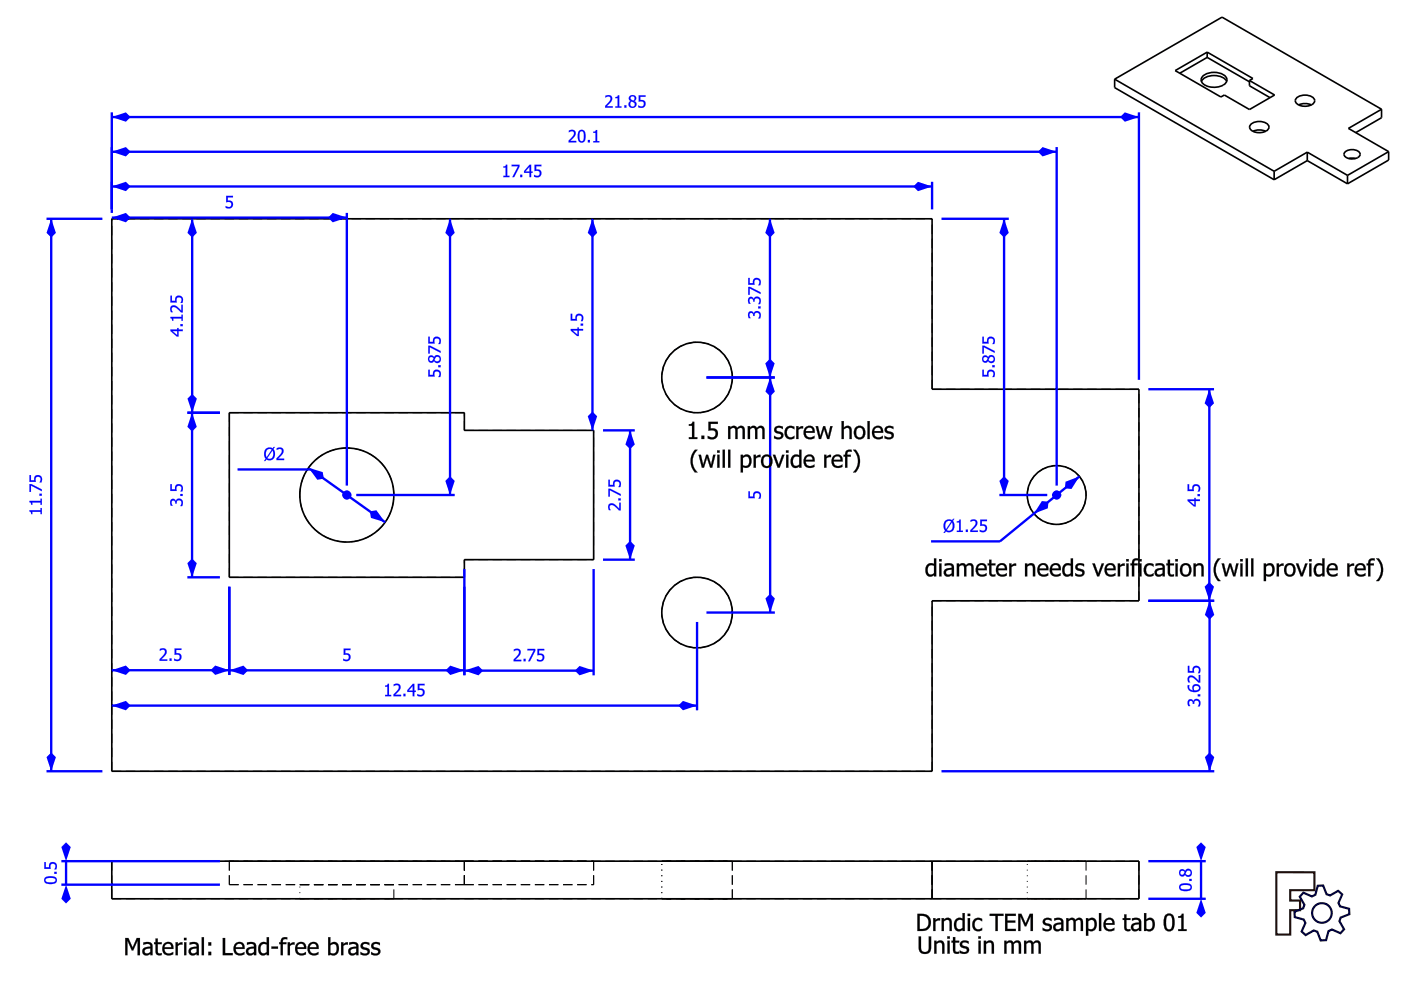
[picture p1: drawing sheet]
<svg xmlns="http://www.w3.org/2000/svg" width="297mm" height="210mm" viewBox="0 0 297 210" stroke-linecap="round" stroke-linejoin="round" font-family="sans-serif">
<path d="M270.6 184.9h8.1v3.8h-5.1v2.2h2v2.1h-2v5.1h-3z" fill="none" stroke="#370700" stroke-width=".45"/>
<g fill="none" stroke="#000137" stroke-width=".45">
<path d="M276.3 189.3l1.9 .8 .7-.4 .5-1.9 1.1-.1 .8 1.9 .7 .3 1.7-1 .9 .7-.8 1.9 .3 .7 1.9 .5 .1 1.1-1.9 .7-.2 .8 1 1.7-.8 .9-1.8-.8-.7 .3-.5 1.9-1.2 .1-.7-1.8-.8-.3-1.7 1-.8-.8 .8-1.8-.4-.7-1.9-.6-.1-1.1 1.9-.7 .3-.8-1-1.7z"/>
<circle cx="280.3" cy="193.6" r="2.08"/>
</g>
<g fill="none" stroke="#000" stroke-width=".21" stroke-dasharray="2 1" stroke-linecap="butt">
<path d="M23.7 46.4h173.9M48.6 87.5h49.9M98.5 91.2v-3.7M98.5 91.2h27.4M197.6 82.5h43.9M197.6 82.5v-36.1M98.5 118.7h27.4M125.9 118.7v-27.5M48.6 122.4v-34.9M48.6 122.4h49.9M98.5 122.4v-3.7M197.6 127.4h43.9"/>
<path d="M241.5 127.4v-44.9M23.7 163.5h173.9M23.7 163.5v-117.1M197.6 163.5v-36.1M23.7 182.6h173.9M23.7 190.6h173.9M23.7 190.6v-8M48.6 182.6h49.9M48.6 187.6v-5M48.6 187.6h49.9M63.6 190.6h19.9M63.6 187.6h19.9"/>
<path d="M83.5 190.6h-19.9M83.5 187.6h-19.9M83.5 190.6v-3M98.5 182.6h27.4M98.5 187.6v-5M98.5 187.6h27.4M125.9 187.6v-5M140.3 182.6h15M140.3 190.6h15M155.3 182.6h-15M155.3 190.6h-15M155.3 190.6v-8"/>
<path d="M197.6 190.6v-8M197.6 182.6h43.9M197.6 190.6h43.9M217.8 182.6h12.5M217.8 190.6h12.5M230.3 182.6h-12.5M230.3 190.6h-12.5M230.3 190.6v-8M241.5 190.6v-8"/>
<circle cx="147.8" cy="80" r="7.5"/>
<circle cx="73.5" cy="105" r="10"/>
<circle cx="224" cy="105" r="6.2"/>
<circle cx="147.8" cy="129.9" r="7.5"/>
</g>
<g fill="none" stroke="#000" stroke-width=".35">
<path d="M236.3 16.8l33.8 19.5M236.3 16.8l22.8-13.2 33.8 19.6M236.3 16.8v1.8l33.8 19.5M254.7 17.3a3.5 3.5 0 0 1 4.4-.9l.8 .5 .2 .4M255 16.1a3.7 3.7 0 0 1 5 .4 1.38 1.38 0 0 1-1.1 1.7 4 4 0 0 1-3.9-.6 1.03 1.03 0 0 1 0-1.5zM255.9 12.2l-5.8 3.3M255.9 12.2l9 5.1M255.9 11.1l-6.7 3.9 9.7 5.6 .7-.5 5.3 3.1 5.3-3.1-5.3-3M255.9 11.1l9.7 5.5-.7 .5M255.9 11.1v1.1M264.9 17.1v1.1l4.4 2.5M265.2 26.3a2.81 2.81 0 0 1 3.8 .3 1.2 1.2 0 0 1-1.4 1.5 2.12 2.12 0 0 1-2.7-1.2z"/>
<path d="M268.3 27.8l-1.3-.3-1.4 .3M270.1 36.3v1.8M274.9 20.8a2.81 2.81 0 0 1 3.8 .2 1.19 1.19 0 0 1-1.4 1.5 2.12 2.12 0 0 1-2.7-1.2zM275.3 22.2l1.4-.2 1.3 .2M277.2 32.3v1.8M277.2 32.3l8.5 4.9M277.2 32.3l-7.1 4M277.2 34.1l8.5 4.9M277.2 34.1l-7.1 4M285.3 32.1a2.4 2.4 0 0 1 3 .3 1.02 1.02 0 0 1-1.1 1.2l-.8 .1a1.12 1.12 0 0 1-1.4-1.3zM285.7 37.2v1.8M285.9 33.6h1.5"/>
<path d="M292.9 23.2l-7 4 8.5 4.9M292.9 23.2v1.8l-5.5 3.1M294.4 32.1l-8.7 5.1M294.4 32.1v1.8l-8.7 5.1M23.7 46.4h173.9v36.1h43.9v44.9h-43.9v36.1h-173.9zM48.6 87.5h49.9v3.7h27.4v27.5h-27.4v3.7h-49.9zM23.7 182.6h217.8v8h-217.8zM197.6 182.6v8"/>
<circle cx="147.8" cy="80" r="7.5"/>
<circle cx="73.5" cy="105" r="10"/>
<circle cx="224" cy="105" r="6.2"/>
<circle cx="147.8" cy="129.9" r="7.5"/>
</g>
<path d="M63.6 190.6v-3M140.3 190.6v-8M217.8 190.6v-8" fill="none" stroke="#000" stroke-width=".21" stroke-dasharray=".2 1" stroke-linecap="butt"/>
<path d="M9.9 46.4h11.8M10.9 46.4v117.1M9.9 163.5h11.8" fill="none" stroke="#00f" stroke-width=".5"/>
<g fill="#00f">
<path d="M10.9 46.4l1 3-1 1-1-1z"/>
<path d="M10.9 159.5l1 1-1 3-1-3z"/>
<path d="M6.2 108.2h2.4v-.5h.3v1.3h-.3v-.5h-1.8v.5h-.2a.41 .41 0 0 0-.4-.5zM6.2 106.2h2.4v-.5h.3v1.3h-.3v-.5h-1.8v.5h-.2a.41 .41 0 0 0-.4-.5zM8.4 104.7h.5v.4h-.5zM6.3 102.6h.3l2.3 1.2v.3l-2.3-1.2v1.4h-.3zM6.3 100.7h.3v1.1h.7a.9 .9 0 0 1 1-1.1 .9 .9 0 0 1 .5 1.4v.2h-.4a.63 .63 0 0 0 .1-1 .63 .63 0 0 0-.9 0v.9h-1.3z"/>
<path d="M6.2 108.2h2.4v-.5h.3v1.3h-.3v-.5h-1.8l.1 .5h-.3l-.1-.4-.3-.1zM6.2 108.2v.2a.41 .41 0 0 1 .4 .6h.2v-.5h1.8v.5h.3v-1.3h-.3v.5zM6.2 106.2h2.4v-.5h.3v1.3h-.3v-.5h-1.8l.1 .5h-.3l-.1-.4-.3-.1zM6.2 106.2v.3a.41 .41 0 0 1 .4 .5h.2v-.5h1.8v.5h.3v-1.3h-.3v.5zM8.3 104.7h.6v.4h-.6zM8.4 104.7v.4h.5v-.4zM6.2 102.6h.5l2.2 1.2v.4l-2.3-1.3v1.4h-.4zM6.3 102.6v1.7h.3l-.1-1.4 2.4 1.2v-.3l-2.3-1.2zM6.2 100.7h.4v1.1h.7a.91 .91 0 0 1 1-1.1 .91 .91 0 0 1 .5 1.4v.2h-.4l.2-.6-.2-.5a.6 .6 0 0 0-.8 .1 .6 .6 0 0 0 0 .8v.1h-1.4zM6.3 100.7v1.5h1.3v-1a.64 .64 0 0 1 1 .1 .64 .64 0 0 1-.2 1h.4a1.22 1.22 0 0 0-.1-1.3 .97 .97 0 0 0-1.3 0l-.1 .9h-.8l.1-1.2z"/>
</g>
<path d="M39.7 87.5h6.9M40.7 87.5v34.9M39.7 122.4h6.9" fill="none" stroke="#00f" stroke-width=".5"/>
<g fill="#00f">
<path d="M40.7 87.5l1 3-1 1-1-1z"/>
<path d="M40.7 118.4l1 1-1 3-1-3z"/>
<path d="M36.3 105.9a.63 .63 0 0 1 1 .3 .81 .81 0 0 1 1.1-.4 .81 .81 0 0 1 .3 1.2l-.1 .3h-.3a.64 .64 0 0 0 .2-.9 .64 .64 0 0 0-.9-.2l-.1 .6h-.3a.46 .46 0 0 0-.2-.6 .46 .46 0 0 0-.6 .1 .46 .46 0 0 0 .1 .6l.1 .3h-.4v-.1a1.11 1.11 0 0 1 .1-1.2zM38.2 104.7h.5v.5h-.5zM36.1 102.7h.3v1.1h.7a.9 .9 0 0 1 1.1-1.2 .9 .9 0 0 1 .5 1.5l-.1 .1h-.3a.63 .63 0 0 0 .1-.9 .63 .63 0 0 0-.9-.1v.9h-1.4z"/>
<path d="M36.3 105.9a.61 .61 0 0 1 1 .3 .71 .71 0 0 1 .5-.5 .71 .71 0 0 1 .7 .2h.1a1.28 1.28 0 0 1 0 1.4h-.4a.88 .88 0 0 0 .1-1.1l-.1-.1a.51 .51 0 0 0-.6 .1 .51 .51 0 0 0-.1 .6h-.3a.45 .45 0 0 0-.2-.6 .45 .45 0 0 0-.6 .1v.4l.2 .5h-.4l-.1-.8zM36.2 106l-.1 .5 .1 .7h.4a.58 .58 0 0 1-.3-.7 .58 .58 0 0 1 .6-.4l.3 .3v.4h.3a.56 .56 0 0 1 .6-.7 .56 .56 0 0 1 .3 .9l-.1 .3h.3a.89 .89 0 0 0 .1-1.2 .89 .89 0 0 0-1.2-.2l-.2 .4a.61 .61 0 0 0-.5-.5 .61 .61 0 0 0-.6 .2zM38.2 104.7h.5v.5h-.5zM38.2 104.7v.5h.5v-.5zM36.1 102.6h.3v1.2h.7a.91 .91 0 0 1 1.1-1.2 .91 .91 0 0 1 .5 1.5l-.1 .1h-.4l.3-.6-.2-.5a.6 .6 0 0 0-.8 .1 .6 .6 0 0 0 0 .8v.1h-1.4zM36.1 102.7v1.4h1.4v-1a.64 .64 0 0 1 .9 .2 .64 .64 0 0 1-.1 .9h.3a1.22 1.22 0 0 0-.1-1.3 .97 .97 0 0 0-1.2 0l-.2 .9h-.7v-1.1z"/>
</g>
<path d="M127.9 91.2h6.7M133.6 91.2v27.5M127.9 118.7h6.7" fill="none" stroke="#00f" stroke-width=".5"/>
<g fill="#00f">
<path d="M133.6 91.2l1 3-1 1-1-1z"/>
<path d="M133.6 114.7l1 1-1 3-1-3z"/>
<path d="M129.1 106.9a1.39 1.39 0 0 1 1.9 .7l.3 .3v-1.3h.3v1.6h-.4l-.3-.3a1.29 1.29 0 0 0-1.6-.7l-.1 .4 .3 .6h-.4l-.2-.7zM131.1 105.7h.5v.4h-.5zM129 103.6h.4l2.2 1.2v.3l-2.3-1.2v1.4h-.3zM129 101.7h.3v1.1h.7a.9 .9 0 0 1 1-1.1 .9 .9 0 0 1 .6 1.4l-.1 .2h-.4a.63 .63 0 0 0 .2-1 .63 .63 0 0 0-1 0v.9h-1.3z"/>
<path d="M129.1 106.9a.87 .87 0 0 1 1.1-.1l1.1 1.1v-1.3h.3v1.6a1.46 1.46 0 0 1-1.2-.8 .78 .78 0 0 0-1.1-.2v.4l.2 .6h-.4a1.26 1.26 0 0 1 0-1.3zM129.1 106.9l-.1 .4v.5l.1 .4 .4-.1a.61 .61 0 0 1-.3-.6 .61 .61 0 0 1 .5-.5l.5 .3 1 .9h.4v-1.6h-.3v1.3a2.05 2.05 0 0 0-2-1.1zM131.1 105.7h.5v.4h-.5zM131.1 105.7v.4h.5v-.4zM129 103.6h.4l2.2 1.1v.5l-2.3-1.3v1.4h-.3zM129 103.6v1.7h.3v-1.4l2.3 1.2v-.3l-2.2-1.2zM129 101.7h.3v1.1h.7a.91 .91 0 0 1 1-1.1 .91 .91 0 0 1 .6 1.4l-.1 .2h-.4l.2-.6-.1-.5a.6 .6 0 0 0-.8 .1 .6 .6 0 0 0-.1 .8l.1 .1h-1.4zM129 101.7v1.5h1.3l.1-1a.64 .64 0 0 1 .9 .1 .64 .64 0 0 1-.2 .9l.4 .1a1.22 1.22 0 0 0-.1-1.4 .97 .97 0 0 0-1.3 .1l-.1 .8h-.7v-1.1z"/>
</g>
<path d="M95.4 46.4v58.6M75.5 105h20.9" fill="none" stroke="#00f" stroke-width=".5"/>
<g fill="#00f">
<path d="M95.4 46.4l1 3-1 1-1-1z"/>
<path d="M95.4 101l1 1-1 3-1-3z"/>
<path d="M90.8 78.4h.3v1.1h.7a.9 .9 0 0 1 1-1.1 .9 .9 0 0 1 .6 1.4l-.1 .1h-.3a.63 .63 0 0 0 .1-.9 .63 .63 0 0 0-.9 0v.8h-1.4zM92.9 77.4h.5v.5h-.5zM91.1 75.8a.43 .43 0 0 0 .1 .7 .43 .43 0 0 0 .6-.2 .43 .43 0 0 0-.2-.6zM92.4 75.8a.52 .52 0 0 0 0 .8 .52 .52 0 0 0 .8-.3 .49 .49 0 0 0-.2-.6 .49 .49 0 0 0-.6 .1zM90.9 75.6a.68 .68 0 0 1 1.1 .1 .8 .8 0 0 1 1.5 .2 .8 .8 0 0 1-1 1l-.5-.4a.74 .74 0 0 1-1.1 .2 .74 .74 0 0 1 0-1.1zM90.8 73.3h.4l2.2 1.1v.4l-2.3-1.2v1.4h-.3zM90.8 71.4h.3v1.1h.7a.9 .9 0 0 1 1-1.1 .9 .9 0 0 1 .6 1.4l-.1 .1h-.3a.63 .63 0 0 0 .1-.9 .63 .63 0 0 0-.9 0v.8h-1.4z"/>
<path d="M90.8 78.4h.3v1.1h.7a.91 .91 0 0 1 1.1-1.2 .91 .91 0 0 1 .5 1.5l-.1 .2h-.4l.2-.6-.1-.5a.6 .6 0 0 0-.8 0 .6 .6 0 0 0 0 .8v.2h-1.4zM90.8 78.4v1.4h1.4v-.9a.64 .64 0 0 1 .9 .1 .64 .64 0 0 1-.1 .9h.3a1.22 1.22 0 0 0-.1-1.3 .97 .97 0 0 0-1.2 .1l-.2 .8h-.7v-1.1zM92.9 77.4h.5v.5h-.5zM92.9 77.4v.5h.5v-.5zM91.1 75.8a.41 .41 0 0 0 0 .7 .41 .41 0 0 0 .7-.2l.1-.4-.1-.1-.4-.1zM91.1 75.8a.43 .43 0 0 1 .6-.1 .43 .43 0 0 1 .1 .6 .44 .44 0 0 1-.7 .2 .44 .44 0 0 1 0-.7zM92.4 75.8l-.3 .5a.63 .63 0 0 0 1.1 0 .47 .47 0 0 0-.2-.6 .47 .47 0 0 0-.6 .1zM92.1 76.1a.55 .55 0 0 1 1.1 0 .55 .55 0 0 1-1.1 0zM90.9 75.5a.66 .66 0 0 1 1.1 .2 .79 .79 0 0 1 1.1-.3 .79 .79 0 0 1 .3 1.1l-.1 .3a.74 .74 0 0 1-1.3-.3 .73 .73 0 0 1-1 .3 .73 .73 0 0 1-.2-1.1zM91 75.6a.74 .74 0 0 0-.1 1.1 .74 .74 0 0 0 1.1-.2 .77 .77 0 0 0 1.2 .2 .77 .77 0 0 0 0-1.2 .77 .77 0 0 0-1.2 .3 .65 .65 0 0 0-1-.2zM90.8 73.3h.4l2.2 1.1v.4l-2.3-1.2v1.4h-.3zM90.8 73.3v1.7h.3v-1.4l2.3 1.2v-.4l-2.2-1.1zM90.8 71.4h.3v1.1h.7a.91 .91 0 0 1 1.1-1.2 .91 .91 0 0 1 .5 1.5l-.1 .2h-.4l.2-.6-.1-.5a.6 .6 0 0 0-.8 0 .6 .6 0 0 0 0 .8v.2h-1.4zM90.8 71.4v1.4h1.4v-.9a.64 .64 0 0 1 .9 .1 .64 .64 0 0 1-.1 .9h.3a1.22 1.22 0 0 0-.1-1.3 .97 .97 0 0 0-1.2 .1l-.2 .8h-.7v-1.1z"/>
</g>
<path d="M40.7 46.4v41.1M39.7 87.5h6.9" fill="none" stroke="#00f" stroke-width=".5"/>
<g fill="#00f">
<path d="M40.7 83.5l1 1-1 3-1-3z"/>
<path d="M40.7 46.4l1 3-1 1-1-1z"/>
<path d="M36.1 69.9h1.5v-.4h.3v.4h.8v.3h-.8v1.1h-.4l-1.4-1.1zM36.6 70.2l1 .9v-.9zM38.3 68.7h.4v.4h-.4zM36.1 67.2h2.4v-.5h.2v1.3h-.2v-.5h-1.8v.5h-.2a.41 .41 0 0 0-.4-.5zM36.3 64.9a1.39 1.39 0 0 1 1.8 .7l.4 .3v-1.3h.2v1.6h-.3l-.3-.3a1.29 1.29 0 0 0-1.6-.7l-.1 .4 .2 .6h-.4l-.1-.7zM36.1 62.7h.3v1.1h.7a.9 .9 0 0 1 1.1-1.1 .9 .9 0 0 1 .5 1.4v.1h-.4a.63 .63 0 0 0 .1-.9 .63 .63 0 0 0-.9 0v.8h-1.4z"/>
<path d="M36.1 69.8l1.5 .1v-.4h.3v.4l.9-.1v.4h-.9v1.2h-.4l-1.4-1.2zM36.1 69.9v.3l1.4 1.1h.4l-.1-1.1h.9v-.3h-.9l.1-.4h-.3v.4zM36.6 70.2l1 .9v-.9zM36.5 70.2h1.1v.9zM38.2 68.7h.6v.5h-.6zM38.3 68.7v.4h.4v-.4zM36.1 67.2h2.4v-.5h.3v1.3h-.3v-.5h-1.8l.1 .5h-.3l-.1-.4-.3-.1zM36.1 67.2v.3a.41 .41 0 0 1 .4 .5h.2v-.5h1.8v.5h.2v-1.3h-.2v.5zM36.3 64.9a.87 .87 0 0 1 1 0l1.2 1-.1-1.3h.4l-.1 1.7a1.46 1.46 0 0 1-1.2-.9 .78 .78 0 0 0-1-.2l-.1 .4 .2 .6h-.4a1.26 1.26 0 0 1 .1-1.3zM36.3 65l-.2 .3 .1 .6v.3h.4a.61 .61 0 0 1-.2-.6 .61 .61 0 0 1 .4-.5l.6 .2 1 .9h.3v-1.6h-.2v1.4a2.05 2.05 0 0 0-2.1-1.2zM36.1 62.7h.4l-.1 1.1h.7a.91 .91 0 0 1 1.1-1.2 .91 .91 0 0 1 .5 1.5v.2h-.4l.2-.7-.2-.4a.6 .6 0 0 0-.8 0 .6 .6 0 0 0 0 .8v.1h-1.4zM36.1 62.7v1.4h1.4v-.9a.64 .64 0 0 1 1 .1 .64 .64 0 0 1-.2 .9h.3a1.22 1.22 0 0 0-.1-1.3 .97 .97 0 0 0-1.2 .1l-.1 .8h-.8v-1.1z"/>
</g>
<path d="M125.6 46.4v44.8" fill="none" stroke="#00f" stroke-width=".5"/>
<g fill="#00f">
<path d="M125.6 87.3l1 1-1 2.9-1-2.9z"/>
<path d="M125.6 46.4l1 3-1 1-1-1z"/>
<path d="M72.6 105a.98 .98 0 0 1 1.9 0 .98 .98 0 0 1-1.9 0z"/>
<path d="M121 69.8h1.4v-.4h.3v.4h.9v.3h-.9v1.1h-.3l-1.4-1.1zM121.4 70.1l1 .9v-.9zM123.1 68.6h.5v.4h-.5zM121 66.5h.3v1.1h.7a.9 .9 0 0 1 1-1.1 .9 .9 0 0 1 .6 1.4l-.1 .2h-.3a.63 .63 0 0 0 .1-1 .63 .63 0 0 0-.9 0v.9h-1.4z"/>
<path d="M121 69.7l1.4 .1v-.4h.3v.4l.9-.1v.4h-.9v1.2h-.4l-1.3-1.2zM121 69.8v.3l1.4 1.1h.3v-1.1h.9v-.3h-.9v-.4h-.3l.1 .4zM121.4 70.1l1 .9v-.9zM121.4 70.1h1.1v.9zM123.1 68.6h.5v.5h-.5zM123.1 68.6v.4h.5v-.4zM121 66.5h.3v1.1h.7a.91 .91 0 0 1 1.1-1.1 .91 .91 0 0 1 .5 1.4l-.1 .2h-.4l.2-.6-.1-.5a.6 .6 0 0 0-.8 .1 .6 .6 0 0 0-.1 .8l.1 .1h-1.4zM121 66.5v1.5h1.4v-1a.64 .64 0 0 1 .9 .1 .64 .64 0 0 1-.1 1h.3a1.22 1.22 0 0 0-.1-1.3 .97 .97 0 0 0-1.2 0l-.2 .9h-.7v-1.2z"/>
</g>
<circle cx="73.5" cy="105" r=".5" fill="#00f"/>
<path d="M65.9 99.5l15.8 11.2" fill="none" stroke="#00f" stroke-width=".5"/>
<g fill="#00f">
<path d="M65.4 99.2l3 .9 .3 1.4-1.4 .2z"/>
<path d="M78.4 108.4l1.4-.2 1.9 2.5-3.1-.9z"/>
</g>
<path d="M50.4 99.5h15.5" fill="none" stroke="#00f" stroke-width=".5"/>
<g fill="#00f">
<path d="M56.3 95.2l.5-.3h.5l.5 .2 .2-.3h.3l-.3 .4a1.55 1.55 0 0 1-.5 2.4h-.5l-.5-.2-.2 .3h-.3l.3-.4a1.72 1.72 0 0 1 0-2.1zM56.6 95.4l-.2 .8 .1 .8 1.1-1.7-.4-.1zM57.8 95.5l-1.1 1.6a.87 .87 0 0 0 1 0 .87 .87 0 0 0 .2-1.1zM58.7 95a.91 .91 0 0 1 1.3 .3 .91 .91 0 0 1-.4 1.3l-.7 .6h1.3v.3h-1.6v-.3l.3-.3a1.29 1.29 0 0 0 .7-1.6l-.4-.1-.5 .2z"/>
<path d="M56.3 95.2a1.13 1.13 0 0 1 1.5-.1l.2-.3h.3l-.3 .4a1.57 1.57 0 0 1-.5 2.4h-.5l-.5-.2-.2 .4h-.3l.3-.5a1.73 1.73 0 0 1 0-2.1zM56.3 95.2a1.71 1.71 0 0 0 0 2.1l-.3 .4h.3l.2-.3a1.23 1.23 0 0 0 1.5-.1 1.23 1.23 0 0 0 .2-1.5l-.3-.6 .4-.4h-.3l-.2 .3a1.22 1.22 0 0 0-1.5 .1zM56.6 95.5a1.67 1.67 0 0 0-.1 1.5l1.1-1.7a.8 .8 0 0 0-1 .2zM56.6 95.4a.75 .75 0 0 1 1-.1l-1.1 1.7a1.58 1.58 0 0 1 .1-1.6zM57.8 95.5l-1.1 1.6a.87 .87 0 0 0 1 0 .87 .87 0 0 0 .2-1.1zM57.8 95.5a1.15 1.15 0 0 1-.8 1.8l-.4-.2zM58.7 95a.86 .86 0 0 1 1.1 0 .86 .86 0 0 1 .2 1.1l-1.1 1.1h1.3v.4l-1.6-.1a1.46 1.46 0 0 1 .8-1.2 .78 .78 0 0 0 .2-1l-.4-.1-.5 .2zM58.7 95v.4a.61 .61 0 0 1 .6-.2 .61 .61 0 0 1 .5 .4l-.2 .6-1 1v.3h1.6v-.3l-1.3 .1a2.05 2.05 0 0 0 1.1-2.1 1.06 1.06 0 0 0-1.3-.1z"/>
</g>
<path d="M149.8 80h14.5M163.3 80v49.9M149.8 129.9h14.5" fill="none" stroke="#00f" stroke-width=".5"/>
<g fill="#00f">
<path d="M163.3 80l1 3-1 1-1-1z"/>
<path d="M163.3 125.9l1 1-1 3-1-3z"/>
<path d="M158.7 104.2h.3v1.1h.7a.9 .9 0 0 1 1-1.1 .9 .9 0 0 1 .6 1.4l-.1 .1h-.4a.63 .63 0 0 0 .2-.9 .63 .63 0 0 0-1 0v.8h-1.3z"/>
<path d="M158.7 104.2h.3v1.1h.7a.91 .91 0 0 1 1-1.2 .91 .91 0 0 1 .6 1.5l-.1 .1h-.4l.2-.6-.1-.4a.6 .6 0 0 0-.8 0 .6 .6 0 0 0-.1 .8v.1h-1.3zM158.7 104.2v1.4h1.3l.1-.9a.64 .64 0 0 1 .9 .1 .64 .64 0 0 1-.2 .9h.4a1.22 1.22 0 0 0-.1-1.3 .97 .97 0 0 0-1.3 0l-.1 .9h-.7v-1.1z"/>
</g>
<path d="M48.6 124.4v18.7M23.7 142.1h24.9" fill="none" stroke="#00f" stroke-width=".5"/>
<g fill="#00f">
<path d="M23.7 142.1l3-1 1 1-1 1z"/>
<path d="M45.6 141.1l3 1-3 1-1-1z"/>
<path d="M33.9 137.6a.91 .91 0 0 1 1.3 .2 .91 .91 0 0 1-.3 1.3l-.7 .7h1.3v.3h-1.7v-.4l.4-.3a1.29 1.29 0 0 0 .7-1.5l-.5-.1-.5 .2zM36 139.6h.4v.5h-.4zM37 137.5h1.5v.3h-1.1v.7a.9 .9 0 0 1 1.1 1 .9 .9 0 0 1-1.4 .6l-.2-.1v-.4a.63 .63 0 0 0 1 .2 .63 .63 0 0 0 0-1h-.9z"/>
<path d="M33.9 137.6a.86 .86 0 0 1 1.1-.1 .86 .86 0 0 1 .2 1.2l-1 1.1h1.3v.3h-1.7a1.46 1.46 0 0 1 .8-1.2 .78 .78 0 0 0 .3-1l-.5-.1-.5 .2zM33.9 137.6v.4a.61 .61 0 0 1 .6-.3 .61 .61 0 0 1 .5 .5l-.2 .5-1 1v.4h1.7v-.3h-1.4a2.05 2.05 0 0 0 1.1-2 1.06 1.06 0 0 0-1.3-.2zM35.9 139.6h.5v.5h-.5zM36 139.6v.5h.4v-.5zM37 137.5h1.5v.3h-1.1v.7a.91 .91 0 0 1 1.1 1 .91 .91 0 0 1-1.4 .6l-.2-.1v-.4l.6 .2 .5-.1a.6 .6 0 0 0-.1-.8 .6 .6 0 0 0-.8-.1l-.1 .1zM37 137.5v1.3l1 .1a.64 .64 0 0 1-.1 .9 .64 .64 0 0 1-1-.2v.4a1.22 1.22 0 0 0 1.3-.1 .97 .97 0 0 0 0-1.3l-.9-.1v-.7h1.2v-.3z"/>
</g>
<path d="M163.2 46.4v33.6M149.8 80h14.4" fill="none" stroke="#00f" stroke-width=".5"/>
<g fill="#00f">
<path d="M163.2 46.4l1 3-1 1-.9-1z"/>
<path d="M163.2 76l1 1-1 3-.9-3z"/>
<path d="M158.8 66.1a.63 .63 0 0 1 1 .4 .81 .81 0 0 1 1.2-.5 .81 .81 0 0 1 .3 1.2l-.2 .3h-.3a.64 .64 0 0 0 .2-.9 .64 .64 0 0 0-.9-.2l-.1 .6h-.3a.46 .46 0 0 0-.2-.6 .46 .46 0 0 0-.6 .2 .46 .46 0 0 0 .1 .6l.1 .3h-.3l-.1-.2a1.11 1.11 0 0 1 .1-1.2zM160.8 65h.5v.4h-.5zM158.8 63.1a.63 .63 0 0 1 1 .3 .81 .81 0 0 1 1.2-.4 .81 .81 0 0 1 .3 1.2l-.2 .3h-.3a.64 .64 0 0 0 .2-.9 .64 .64 0 0 0-.9-.3l-.1 .6h-.3a.46 .46 0 0 0-.2-.5 .46 .46 0 0 0-.6 .1 .46 .46 0 0 0 .1 .6l.1 .3h-.3l-.1-.1a1.11 1.11 0 0 1 .1-1.2zM158.6 60.8h.4l2.3 1.2v.3l-2.3-1.2v1.4h-.4zM158.6 58.9h.4v1.1h.6a.9 .9 0 0 1 1.1-1.1 .9 .9 0 0 1 .5 1.4v.2h-.4a.63 .63 0 0 0 .1-1 .63 .63 0 0 0-.9 0v.9h-1.4z"/>
<path d="M158.8 66.1a.61 .61 0 0 1 1 .4 .71 .71 0 0 1 .5-.6 .71 .71 0 0 1 .8 .3 1.28 1.28 0 0 1 0 1.3h-.3a.88 .88 0 0 0 .1-1.1l-.2-.1a.51 .51 0 0 0-.6 .1 .51 .51 0 0 0-.1 .6h-.3a.45 .45 0 0 0-.2-.5 .45 .45 0 0 0-.5 0l-.1 .4 .2 .6h-.4l-.1-.9zM158.7 66.2l-.1 .6 .2 .7 .3-.1a.58 .58 0 0 1-.2-.6 .58 .58 0 0 1 .6-.4l.2 .3v.3h.3a.56 .56 0 0 1 .7-.7 .56 .56 0 0 1 .2 .9l-.1 .3h.3a.89 .89 0 0 0 .1-1.2 .89 .89 0 0 0-1.2-.2l-.2 .4a.61 .61 0 0 0-.4-.5 .61 .61 0 0 0-.7 .2zM160.7 65h.6v.4h-.6zM160.8 65v.4h.5v-.4zM158.8 63.1a.61 .61 0 0 1 1 .3 .71 .71 0 0 1 .5-.5 .71 .71 0 0 1 .8 .2 1.28 1.28 0 0 1 0 1.4l-.3-.1a.88 .88 0 0 0 .1-1l-.2-.1a.51 .51 0 0 0-.6 .1 .51 .51 0 0 0-.1 .6h-.3a.45 .45 0 0 0-.2-.6 .45 .45 0 0 0-.5 0l-.1 .4 .2 .6h-.4l-.1-.8zM158.7 63.2v.9l.1 .3 .3-.1a.57 .57 0 0 1-.2-.6 .57 .57 0 0 1 .6-.4l.2 .3v.3h.3a.56 .56 0 0 1 .7-.7 .56 .56 0 0 1 .2 1l-.1 .3h.3a.89 .89 0 0 0 .1-1.2 .89 .89 0 0 0-1.2-.2l-.2 .3a.61 .61 0 0 0-.4-.4 .61 .61 0 0 0-.7 .2zM158.6 60.8h.4l2.3 1.2v.4l-2.3-1.3v1.4h-.4zM158.6 60.8v1.7h.4l-.1-1.4 2.4 1.2v-.3l-2.3-1.2zM158.6 58.9h.4v1.1h.6a.91 .91 0 0 1 1.1-1.1 .91 .91 0 0 1 .5 1.4v.2h-.4l.2-.6-.2-.5a.6 .6 0 0 0-.8 .1 .6 .6 0 0 0 0 .8v.1h-1.4zM158.6 58.9v1.5h1.4v-1a.64 .64 0 0 1 1 .1 .64 .64 0 0 1-.2 1h.3a1.22 1.22 0 0 0 0-1.3 .97 .97 0 0 0-1.3 0l-.1 .9h-.8l.1-1.2z"/>
</g>
<path d="M147.8 131.9v18.7M23.7 149.6h124.1" fill="none" stroke="#00f" stroke-width=".5"/>
<g fill="#00f">
<path d="M23.7 149.6l3-1 1 1-1 1z"/>
<path d="M144.8 148.6l3 1-3 1-1-1z"/>
<path d="M81.7 145.4a.41 .41 0 0 0 .5-.4h.3v2.3h.4v.3h-1.2v-.3h.4v-1.7h-.4zM83.5 145.1a.91 .91 0 0 1 1.3 .2 .91 .91 0 0 1-.4 1.3l-.6 .7h1.2v.3h-1.6v-.4l.4-.3a1.29 1.29 0 0 0 .6-1.5l-.4-.1-.5 .2zM85.5 147.1h.5v.5h-.5zM87.5 145h.3v1.4h.4v.3h-.4v.9h-.3v-.9h-1.1v-.4zM87.5 145.4l-.9 1h.9zM88.6 145h1.4v.3h-1.1v.7a.9 .9 0 0 1 1.1 1 .9 .9 0 0 1-1.4 .6l-.1-.1v-.4a.63 .63 0 0 0 .9 .2 .63 .63 0 0 0 0-1h-.8z"/>
<path d="M81.6 145.3h.4l.2-.3h.3v2.3h.4v.3h-1.3v-.3h.5v-1.7h-.5zM81.7 145.4v.2h.4v1.8l-.4-.1v.3h1.2v-.3l-.5 .1 .1-2.4h-.3a.41 .41 0 0 1-.5 .4zM83.5 145.1a.86 .86 0 0 1 1.1-.1 .86 .86 0 0 1 .2 1.2l-1 1.1h1.3v.3h-1.7a1.46 1.46 0 0 1 .8-1.2 .78 .78 0 0 0 .2-1l-.4-.1-.5 .2zM83.5 145.1v.4a.61 .61 0 0 1 .6-.3 .61 .61 0 0 1 .5 .5l-.2 .5-1 1v.4h1.6v-.3h-1.3a2.05 2.05 0 0 0 1.1-2 1.06 1.06 0 0 0-1.3-.2zM85.5 147.1h.5v.5h-.5zM85.5 147.1v.5h.5v-.5zM87.5 145h.4l-.1 1.4h.4v.3h-.4l.1 .9h-.4v-.9h-1.2v-.4zM87.5 145l-1.1 1.3v.4h1.1v.9h.3v-.9h.4v-.3l-.4 .1v-1.5zM87.5 145.4l-.9 1h.9zM87.5 145.4v1.1h-.9zM88.6 145h1.4v.3h-1.1v.7a.91 .91 0 0 1 1.2 1 .91 .91 0 0 1-1.5 .6l-.1-.1v-.4l.6 .2 .4-.1a.6 .6 0 0 0 0-.8 .6 .6 0 0 0-.8-.1l-.1 .1zM88.6 145v1.3l.9 .1a.64 .64 0 0 1-.1 .9 .64 .64 0 0 1-.9-.2v.4a1.22 1.22 0 0 0 1.3-.1 .97 .97 0 0 0 0-1.2l-.9-.2v-.7h1.1v-.3z"/>
</g>
<path d="M199.6 46.4h14.3M212.9 46.4v58.6M211.9 105h10.1" fill="none" stroke="#00f" stroke-width=".5"/>
<g fill="#00f">
<path d="M212.9 46.4l1 3-1 1-1-1z"/>
<path d="M212.9 101l1 1-1 3-1-3z"/>
<path d="M223.1 105a.98 .98 0 0 1 1.9 0 .98 .98 0 0 1-1.9 0z"/>
<path d="M208.3 78.4h.3v1.1h.7a.9 .9 0 0 1 1-1.1 .9 .9 0 0 1 .6 1.4l-.1 .1h-.4a.63 .63 0 0 0 .2-.9 .63 .63 0 0 0-1 0v.8h-1.3zM210.4 77.4h.5v.5h-.5zM208.6 75.8a.43 .43 0 0 0 0 .7 .43 .43 0 0 0 .7-.2 .43 .43 0 0 0-.3-.6zM209.8 75.8a.52 .52 0 0 0 .1 .8 .52 .52 0 0 0 .7-.3 .49 .49 0 0 0-.1-.6 .49 .49 0 0 0-.7 .1zM208.4 75.6a.68 .68 0 0 1 1.1 .1 .8 .8 0 0 1 1.4 .2 .8 .8 0 0 1-.9 1l-.5-.4a.74 .74 0 0 1-1.1 .2 .74 .74 0 0 1 0-1.1zM208.3 73.3h.4l2.2 1.1v.4l-2.3-1.2v1.4h-.3zM208.3 71.4h.3v1.1h.7a.9 .9 0 0 1 1-1.1 .9 .9 0 0 1 .6 1.4l-.1 .1h-.4a.63 .63 0 0 0 .2-.9 .63 .63 0 0 0-1 0v.8h-1.3z"/>
<path d="M208.3 78.4h.3v1.1h.7a.91 .91 0 0 1 1-1.2 .91 .91 0 0 1 .6 1.5l-.1 .2h-.4l.2-.6-.1-.5a.6 .6 0 0 0-.8 0 .6 .6 0 0 0-.1 .8v.2h-1.3zM208.3 78.4v1.4h1.3l.1-.9a.64 .64 0 0 1 .9 .1 .64 .64 0 0 1-.2 .9h.4a1.22 1.22 0 0 0-.1-1.3 .97 .97 0 0 0-1.3 .1l-.1 .8h-.7v-1.1zM210.4 77.4h.5v.5h-.5zM210.4 77.4v.5h.5v-.5zM208.6 75.8a.41 .41 0 0 0 0 .7 .41 .41 0 0 0 .6-.2l.2-.4-.1-.1-.4-.1zM208.6 75.8a.43 .43 0 0 1 .6-.1 .43 .43 0 0 1 .1 .6 .44 .44 0 0 1-.7 .2 .44 .44 0 0 1 0-.7zM209.9 75.8l-.3 .5a.63 .63 0 0 0 1 0 .47 .47 0 0 0-.1-.6 .47 .47 0 0 0-.6 .1zM209.6 76.1a.55 .55 0 0 1 1.1 0 .55 .55 0 0 1-1.1 0zM208.4 75.5a.66 .66 0 0 1 1.1 .2 .79 .79 0 0 1 1.1-.3 .79 .79 0 0 1 .3 1.1l-.2 .3a.74 .74 0 0 1-1.2-.3 .73 .73 0 0 1-1.1 .3 .73 .73 0 0 1-.1-1.1zM208.4 75.6a.74 .74 0 0 0 0 1.1 .74 .74 0 0 0 1.1-.2 .77 .77 0 0 0 1.2 .2 .77 .77 0 0 0-.1-1.2 .77 .77 0 0 0-1.1 .3 .65 .65 0 0 0-1.1-.2zM208.3 73.3h.4l2.2 1.1v.4l-2.3-1.2v1.4h-.3zM208.3 73.3v1.7h.3v-1.4l2.3 1.2v-.4l-2.2-1.1zM208.3 71.4h.3v1.1h.7a.91 .91 0 0 1 1-1.2 .91 .91 0 0 1 .6 1.5l-.1 .2h-.4l.2-.6-.1-.5a.6 .6 0 0 0-.8 0 .6 .6 0 0 0-.1 .8v.2h-1.3zM208.3 71.4v1.4h1.3l.1-.9a.64 .64 0 0 1 .9 .1 .64 .64 0 0 1-.2 .9h.4a1.22 1.22 0 0 0-.1-1.3 .97 .97 0 0 0-1.3 .1l-.1 .8h-.7v-1.1z"/>
</g>
<circle cx="224" cy="105" r=".5" fill="#00f"/>
<path d="M228.9 101l-16.9 13.8" fill="none" stroke="#00f" stroke-width=".5"/>
<g fill="#00f">
<path d="M220.9 106.2l1.4 .2-.1 1.4-3 1.1z"/>
<path d="M225.9 102.1l3-1.1-1.7 2.7-1.4-.2z"/>
</g>
<path d="M197.4 114.8h14.6" fill="none" stroke="#00f" stroke-width=".5"/>
<g fill="#00f">
<path d="M200.4 110.5l.5-.3 .5-.1 .5 .2 .2-.3h.2l-.3 .5a1.55 1.55 0 0 1-.5 2.3h-.5l-.5-.2-.2 .4h-.2l.3-.5a1.72 1.72 0 0 1 0-2zM200.6 110.7l-.2 .8 .2 .7 1.1-1.6-.5-.2zM201.8 110.7l-1.1 1.7a.87 .87 0 0 0 1.1-.1 .87 .87 0 0 0 .2-1zM202.9 110.5a.41 .41 0 0 0 .5-.3h.3v2.3h.4v.3h-1.2v-.3h.5v-1.7h-.5zM204.8 112.3h.4v.5h-.4zM205.8 110.3a.91 .91 0 0 1 1.3 .2 .91 .91 0 0 1-.4 1.3l-.7 .7h1.3v.3h-1.6v-.4l.3-.3a1.29 1.29 0 0 0 .7-1.6l-.4-.1-.5 .3zM207.8 110.2h1.5v.3h-1.1v.7a.9 .9 0 0 1 1.1 1 .9 .9 0 0 1-1.4 .6l-.2-.1v-.4a.63 .63 0 0 0 1 .2 .63 .63 0 0 0 0-1h-.9z"/>
<path d="M200.4 110.5a1.13 1.13 0 0 1 1.5-.2l.1-.3h.4l-.4 .4a1.57 1.57 0 0 1-.5 2.4h-.5l-.5-.2-.2 .4h-.3l.4-.5a1.73 1.73 0 0 1 0-2zM200.4 110.5a1.71 1.71 0 0 0 0 2l-.3 .5h.2l.2-.4a1.23 1.23 0 0 0 1.5-.1 1.23 1.23 0 0 0 .3-1.4l-.3-.6 .3-.5h-.2l-.2 .3a1.22 1.22 0 0 0-1.5 .2zM200.6 110.7a1.67 1.67 0 0 0 0 1.5l1.1-1.6a.8 .8 0 0 0-1.1 .1zM200.6 110.7a.75 .75 0 0 1 1.1-.1l-1.1 1.7a1.58 1.58 0 0 1 0-1.6zM201.8 110.8l-1.1 1.6a.87 .87 0 0 0 1.1-.1 .87 .87 0 0 0 .2-1zM201.8 110.7a1.15 1.15 0 0 1-.7 1.9l-.4-.2zM202.9 110.5l.4-.1 .1-.2h.3v2.3h.5v.3h-1.3v-.3h.5v-1.7h-.5zM202.9 110.5v.3h.5v1.7h-.5v.3h1.2v-.3h-.4v-2.3h-.3a.41 .41 0 0 1-.5 .3zM204.8 112.3h.4v.5h-.4zM204.8 112.3v.5h.4v-.5zM205.8 110.3a.86 .86 0 0 1 1.1-.1 .86 .86 0 0 1 .2 1.2l-1.1 1.1h1.4v.3h-1.7a1.46 1.46 0 0 1 .8-1.2 .78 .78 0 0 0 .2-1.1h-.4l-.5 .2zM205.8 110.3v.4a.61 .61 0 0 1 .6-.3 .61 .61 0 0 1 .5 .5l-.2 .5-1 1v.4h1.6v-.3h-1.3a2.05 2.05 0 0 0 1.1-2 1.06 1.06 0 0 0-1.3-.2zM207.8 110.2h1.5v.3h-1.1v.7a.91 .91 0 0 1 1.1 1 .91 .91 0 0 1-1.4 .6l-.2-.1v-.4l.6 .2 .5-.1a.6 .6 0 0 0-.1-.8 .6 .6 0 0 0-.8-.1h-.1zM207.8 110.2v1.3l1 .1a.64 .64 0 0 1-.1 .9 .64 .64 0 0 1-1-.2v.4a1.22 1.22 0 0 0 1.3-.1 .97 .97 0 0 0 0-1.3l-.9-.1v-.7h1.2v-.3z"/>
</g>
<path d="M243.5 190.6h12.1M243.5 182.6h12.1M254.6 182.6v8" fill="none" stroke="#00f" stroke-width=".5"/>
<g fill="#00f">
<path d="M254.6 178.6l1 1-1 3-1-3z"/>
<path d="M254.6 190.6l1 3-1 1-1-1z"/>
<path d="M250.1 187.6a2.2 2.2 0 0 1 2.5 0 .84 .84 0 0 1 0 1 .84 .84 0 0 1-.9 .3 1.15 1.15 0 0 1-1.7-1.1zM250.3 187.9a.59 .59 0 0 0 .2 .6 .59 .59 0 0 0 .7 .1h.3a.56 .56 0 0 0 .7-.1 .56 .56 0 0 0 .1-.7l-1.1-.2zM252.2 186.4h.5v.4h-.5zM250.4 184.7a.43 .43 0 0 0 0 .7 .43 .43 0 0 0 .6-.2 .43 .43 0 0 0-.2-.6zM251.6 184.7a.52 .52 0 0 0 0 .9 .52 .52 0 0 0 .8-.3 .49 .49 0 0 0-.2-.7 .49 .49 0 0 0-.6 .1zM250.2 184.5a.68 .68 0 0 1 1.1 .2 .8 .8 0 0 1 1.4 .1 .8 .8 0 0 1-1 1.1l-.4-.4a.74 .74 0 0 1-1.2 .1 .74 .74 0 0 1 .1-1.1z"/>
<path d="M250.1 187.6a2.21 2.21 0 0 1 2.5 0 .86 .86 0 0 1 0 1 .86 .86 0 0 1-.9 .3 1.16 1.16 0 0 1-1.7-1.1zM250.2 187.6a.82 .82 0 0 0 0 1 .82 .82 0 0 0 .8 .3 1.14 1.14 0 0 0 1.7-1 1.87 1.87 0 0 0-2.5-.3zM250.4 187.9l-.1 .3 .3 .3 .9 .1a.54 .54 0 0 0 .7-.1 .54 .54 0 0 0 .1-.7l-1.1-.1zM250.3 187.9l.7-.3 1.1 .1a.4 .4 0 0 1 .3 .4 .4 .4 0 0 1-.3 .4l-.8 .1a.69 .69 0 0 1-.7 0 .69 .69 0 0 1-.3-.7zM252.1 186.3h.6v.5h-.6zM252.2 186.4v.4h.5v-.4zM250.4 184.7a.41 .41 0 0 0 0 .7 .41 .41 0 0 0 .6-.2l.2-.3-.2-.1-.4-.2zM250.3 184.7a.43 .43 0 0 1 .6-.1 .43 .43 0 0 1 .2 .6l-.1 .1a.44 .44 0 0 1-.7 .1 .44 .44 0 0 1 0-.7zM251.6 184.7l-.3 .6a.63 .63 0 0 0 1.1-.1 .47 .47 0 0 0-.2-.5 .47 .47 0 0 0-.6 0zM251.4 185.1a.52 .52 0 0 1 1 0 .52 .52 0 0 1-1 0zM250.2 184.5a.66 .66 0 0 1 1.1 .2 .79 .79 0 0 1 1.1-.4 .79 .79 0 0 1 .3 1.1l-.2 .3a.74 .74 0 0 1-1.2-.2h-.1a.73 .73 0 0 1-1 .2 .73 .73 0 0 1-.2-1.1zM250.2 184.5a.74 .74 0 0 0-.1 1.1 .74 .74 0 0 0 1.2-.2 .77 .77 0 0 0 1.1 .2 .77 .77 0 0 0 0-1.1 .77 .77 0 0 0-1.1 .2 .65 .65 0 0 0-1.1-.2z"/>
</g>
<path d="M13 187.6h33.6M13 182.6h33.6M14 182.6v5" fill="none" stroke="#00f" stroke-width=".5"/>
<g fill="#00f">
<path d="M14 178.6l1 1-1 3-1-3z"/>
<path d="M14 187.6l1 3-1 1-1-1z"/>
<path d="M9.5 186.1a2.2 2.2 0 0 1 2.4 0 .84 .84 0 0 1 0 1 .84 .84 0 0 1-.9 .3 1.15 1.15 0 0 1-1.6-1zM9.7 186.4a.59 .59 0 0 0 .2 .6 .59 .59 0 0 0 .6 .1h.4a.56 .56 0 0 0 .7-.1 .56 .56 0 0 0 0-.7l-1.1-.2zM11.5 184.9h.5v.4h-.5zM9.4 182.8h.3v1.1h.7a.9 .9 0 0 1 1-1.1 .9 .9 0 0 1 .6 1.4l-.1 .1h-.4a.63 .63 0 0 0 .2-.9 .63 .63 0 0 0-1 0v.8h-1.3z"/>
<path d="M9.5 186.1a2.21 2.21 0 0 1 2.4 0 .86 .86 0 0 1 0 1 .86 .86 0 0 1-.9 .4 1.16 1.16 0 0 1-1.6-1.2zM9.5 186.2a.82 .82 0 0 0 0 .9 .82 .82 0 0 0 .9 .3 1.14 1.14 0 0 0 1.6-1 1.87 1.87 0 0 0-2.5-.2zM9.7 186.4v.3l.2 .3 1 .1a.54 .54 0 0 0 .7-.1 .54 .54 0 0 0 0-.7l-1.1-.1zM9.7 186.4l.7-.3 1.1 .1a.4 .4 0 0 1 .3 .4 .4 .4 0 0 1-.3 .4l-.8 .1a.69 .69 0 0 1-.7 0 .69 .69 0 0 1-.3-.7zM11.5 184.8h.5v.5h-.5zM11.5 184.9v.4h.5v-.4zM9.4 182.8h.3v1.1h.7a.91 .91 0 0 1 1.1-1.2 .91 .91 0 0 1 .5 1.5l-.1 .1h-.4l.2-.6-.1-.4a.6 .6 0 0 0-.8 0 .6 .6 0 0 0-.1 .8l.1 .1h-1.4zM9.4 182.8v1.4h1.3l.1-.9a.64 .64 0 0 1 .9 .1 .64 .64 0 0 1-.2 .9h.4a1.22 1.22 0 0 0-.1-1.3 .97 .97 0 0 0-1.2 0l-.2 .9h-.7v-1.1z"/>
</g>
<g fill="#000">
<path d="M146.1 89.9l.5-.1 .2-.4h.4v3.3h.6v.4h-1.7v-.4h.6v-2.4h-.6zM148.7 92.4h.6v.7h-.6zM150.2 89.5h2v.4h-1.5v.9a1.22 1.22 0 0 1 1.5 1.4 1.22 1.22 0 0 1-1.9 .9l-.2-.2v-.5a.93 .93 0 0 0 1.1 .3 .93 .93 0 0 0 .5-1.1 1.22 1.22 0 0 0-1.5-.3zM154.4 90.4h.4v.3a.84 .84 0 0 1 1.5 .1 .87 .87 0 0 1 1-.5 .87 .87 0 0 1 .6 1v1.8h-.4v-1.6a.57 .57 0 0 0-.5-.8 .57 .57 0 0 0-.6 .6v1.8h-.5v-1.6a.59 .59 0 0 0-.3-.8 .59 .59 0 0 0-.8 .3v2.1h-.4zM158.6 90.4h.4v.3a.84 .84 0 0 1 1.5 .1 .87 .87 0 0 1 1-.5 .87 .87 0 0 1 .6 1v1.8h-.5v-1.6a.57 .57 0 0 0-.4-.8 .57 .57 0 0 0-.6 .6v1.8h-.5v-1.6a.59 .59 0 0 0-.3-.8 .59 .59 0 0 0-.8 .3v2.1h-.4zM164.4 90.5a1.59 1.59 0 0 1 1.6 0v.5a.87 .87 0 0 0-1.4 .1l.1 .2 .4 .2a.87 .87 0 0 1 1 1 .87 .87 0 0 1-1.3 .6l-.7-.2v-.5a1.05 1.05 0 0 0 1.5 .1 .7 .7 0 0 0-.9-.6 .75 .75 0 0 1-.6-.6 .75 .75 0 0 1 .3-.8zM166.7 90.7a1.42 1.42 0 0 1 1.7-.2v.5a.98 .98 0 0 0-1.3-.1 .98 .98 0 0 0-.2 1.4 .91 .91 0 0 0 1.5 .1v.5a1.4 1.4 0 0 1-1.8-.2 1.4 1.4 0 0 1-.1-1.8zM168.8 90.4h.5v.4l.4-.4h.6v.4h-.5l-.5 .3v2h-.5zM170.7 90.7a1.16 1.16 0 0 1 1.5-.3 1.16 1.16 0 0 1 .5 1.4h-1.9a1.07 1.07 0 0 0 .8 .9 1.07 1.07 0 0 0 1.1-.3v.5a1.49 1.49 0 0 1-2-.2 1.49 1.49 0 0 1 0-2zM171.1 90.9l-.3 .5h1.5a.69 .69 0 0 0-.4-.7 .69 .69 0 0 0-.8 .2zM173 90.4h.4l.5 2.1 .7-2.1h.3l.7 2.1 .4-2.1h.5l-.7 2.7h-.4l-.7-2.1-.6 2.1h-.5zM178.4 89.3h.5v1.4a.93 .93 0 0 1 1.1-.4 .93 .93 0 0 1 .6 1v1.8h-.5v-1.6a.66 .66 0 0 0-.4-.8 .66 .66 0 0 0-.8 .3v2.1h-.5zM181.4 90.7a1.27 1.27 0 0 1 1.6-.2 1.27 1.27 0 0 1 .4 1.5 1.25 1.25 0 0 1-1.5 1.1 1.25 1.25 0 0 1-.8-1.7zM181.7 90.9a1.18 1.18 0 0 0 .6 1.9 1.1 1.1 0 0 0 .7-1.1 1.1 1.1 0 0 0-.7-1zM183.9 89.3h.5v3.8h-.5zM185.2 90.7a1.16 1.16 0 0 1 1.5-.3 1.16 1.16 0 0 1 .5 1.4h-1.9a1.07 1.07 0 0 0 .8 .9 1.07 1.07 0 0 0 1.1-.3v.5a1.49 1.49 0 0 1-2-.2 1.49 1.49 0 0 1 0-2zM185.6 90.9l-.3 .5h1.5a.69 .69 0 0 0-.4-.7 .69 .69 0 0 0-.8 .2zM187.8 90.5a1.59 1.59 0 0 1 1.6 0v.5a.87 .87 0 0 0-1.4 .1l.1 .2 .4 .2a.87 .87 0 0 1 1 1 .87 .87 0 0 1-1.2 .6l-.8-.2v-.5a1.05 1.05 0 0 0 1.5 .1 .7 .7 0 0 0-.9-.6 .75 .75 0 0 1-.5-.6 .75 .75 0 0 1 .2-.8z"/>
<path d="M146 89.9a.59 .59 0 0 0 .8-.5h.4v3.3h.7v.4h-1.9v-.4h.7v-2.4h-.7zM146.1 89.9v.4h.7v2.4h-.7v.4h1.7v-.4h-.6v-3.3h-.4a.53 .53 0 0 1-.7 .5zM148.7 92.4h.6v.7h-.6zM148.7 92.4v.7h.6v-.7zM150.2 89.4h2v.5h-1.5v.9a1.24 1.24 0 0 1 1.5 1.4 1.24 1.24 0 0 1-1.9 .9l-.3-.1v-.6l.5 .2a.92 .92 0 0 0 1-.1 .79 .79 0 0 0 0-1 .79 .79 0 0 0-1-.2h-.3zM150.2 89.5v1.8l.7-.1 .6 .2a.89 .89 0 0 1-.2 1.2 .89 .89 0 0 1-1.2-.2v.5l.6 .2a1.3 1.3 0 0 0 1.2-.3l.1-.3a1.28 1.28 0 0 0-.2-1.5l-1.1-.1v-1h1.5v-.4zM154.3 90.3h.6l-.1 .4a.84 .84 0 0 1 1.5 0v.1a.92 .92 0 0 1 1.4-.3l.2 .6v2h-.5v-2.2a.58 .58 0 0 0-1 .2v2h-.5l-.1-2.2a.57 .57 0 0 0-1 .2l.1 2h-.6zM154.4 90.4v2.7h.4v-2.1a.69 .69 0 0 1 1.1-.1v2.2h.5l-.1-2.1a.7 .7 0 0 1 1.1-.1l.1 2.2h.4v-1.8a.85 .85 0 0 0-.6-1 .85 .85 0 0 0-1 .5 .83 .83 0 0 0-.7-.5 .83 .83 0 0 0-.8 .4v-.3zM158.5 90.3h.5v.4a.84 .84 0 0 1 1.5 0v.1a.92 .92 0 0 1 1.4-.3l.2 .6v2h-.5l-.1-2.2a.58 .58 0 0 0-.9 .2v2h-.5l-.1-2.2a.57 .57 0 0 0-1 .2v2h-.5zM158.6 90.4v2.7h.4v-2.1a.69 .69 0 0 1 1-.1l.1 2.2h.5l-.1-2.1a.7 .7 0 0 1 1.1-.1v2.2h.5v-1.8a.85 .85 0 0 0-.6-1 .85 .85 0 0 0-1 .5 .83 .83 0 0 0-.7-.5 .83 .83 0 0 0-.8 .4v-.3zM164.4 90.5a1.58 1.58 0 0 1 1.6 0v.5a.88 .88 0 0 0-1.4 .1l.1 .2 .3 .1a.91 .91 0 0 1 1.1 1 .91 .91 0 0 1-1.3 .8l-.7-.3v-.5l.8 .3h.6a.44 .44 0 0 0 0-.6 .44 .44 0 0 0-.5-.2 .82 .82 0 0 1-.8-.5 .82 .82 0 0 1 .2-.9zM164.4 90.5a.73 .73 0 0 0-.2 .8 .73 .73 0 0 0 .5 .5l.5 .2a.45 .45 0 0 1 .4 .6 .45 .45 0 0 1-.7 .2l-.8-.4v.5l.4 .1 .7 .1 .6-.2a.76 .76 0 0 0-.3-1.3h-.2a.53 .53 0 0 1-.5-.2 .53 .53 0 0 1-.1-.6 1.12 1.12 0 0 1 1.3 .2v-.5a1.57 1.57 0 0 0-1.6 0zM166.7 90.6a1.44 1.44 0 0 1 1.7-.1v.5a.97 .97 0 0 0-1.3 0 .97 .97 0 0 0 0 1.4 .97 .97 0 0 0 1.3 0v.5l-.3 .2a1.36 1.36 0 0 1-1.6-.4 1.36 1.36 0 0 1-.1-1.6zM166.7 90.7a1.4 1.4 0 0 0-.3 1.6 1.4 1.4 0 0 0 1.5 .8l.5-.2v-.5a.99 .99 0 0 1-1.7-.5 .99 .99 0 0 1 1.3-1.2l.4 .3v-.5a1.39 1.39 0 0 0-1.7 .2zM168.8 90.3h.5v.5l.4-.4 .6-.1v.6h-.5l-.5 .2v2h-.5zM168.8 90.4v2.7h.5v-2l.5-.3h.5v-.4l-.6 .1-.4 .3v-.4zM170.7 90.7a1.17 1.17 0 0 1 1.5-.3 1.17 1.17 0 0 1 .5 1.4h-1.9a1.05 1.05 0 0 0 .8 .8 1.05 1.05 0 0 0 1.1-.2v.5a1.64 1.64 0 0 1-2.3-.6v-.9zM170.7 90.7a1.42 1.42 0 0 0-.2 1.8 1.42 1.42 0 0 0 1.8 .5l.4-.1v-.5l-.4 .2a.93 .93 0 0 1-1 0 .93 .93 0 0 1-.5-.9l1.9 .1a1.14 1.14 0 0 0-.5-1.4 1.14 1.14 0 0 0-1.5 .3zM171.1 90.9l-.3 .5h1.5a.67 .67 0 0 0-.4-.7 .67 .67 0 0 0-.8 .2zM171.1 90.9a.78 .78 0 0 1 1 0l.2 .5h-1.5zM172.9 90.3h.5l.5 2.2 .6-2.2h.4l.7 2.2 .4-2.2h.5l-.7 2.8h-.4l-.7-2.1-.6 2.1h-.5zM173 90.4l.6 2.7h.5l.6-2.2 .7 2.2h.4l.7-2.7h-.5l-.4 2.2-.7-2.2h-.3l-.7 2.2-.5-2.2zM178.4 89.3h.5v1.4a.94 .94 0 0 1 1.1-.4 .94 .94 0 0 1 .6 1v1.8h-.5l-.1-2.2a.73 .73 0 0 0-1.1 .2v2h-.5zM178.4 89.3v3.8h.5v-2.1a.68 .68 0 0 1 .8-.3 .68 .68 0 0 1 .4 .8v1.6h.5v-1.8a.92 .92 0 0 0-.7-.9 .92 .92 0 0 0-1 .3v-1.4zM181.4 90.6a1.29 1.29 0 0 1 1.6-.1 1.29 1.29 0 0 1 .5 1.5 1.27 1.27 0 0 1-1.6 1.1 1.27 1.27 0 0 1-.9-1.7zM181.4 90.7a1.43 1.43 0 0 0-.3 1.6 1.43 1.43 0 0 0 1.5 .8 1.47 1.47 0 0 0 .8-1.5 1.47 1.47 0 0 0-1.1-1.3zM181.7 90.9a1.16 1.16 0 0 0 .6 1.8 1.08 1.08 0 0 0 .7-1 1.08 1.08 0 0 0-.7-1zM181.7 90.9a.79 .79 0 0 1 1-.1 .79 .79 0 0 1 .3 .9 .81 .81 0 0 1-.7 1.1 .81 .81 0 0 1-.8-1.1zM183.9 89.3h.5v3.8h-.5zM183.9 89.3v3.8h.5v-3.8zM185.2 90.7a1.17 1.17 0 0 1 1.5-.3 1.17 1.17 0 0 1 .5 1.4h-1.9a1.05 1.05 0 0 0 .8 .8 1.05 1.05 0 0 0 1.1-.2v.5a1.64 1.64 0 0 1-2.3-.6v-.9zM185.2 90.7a1.42 1.42 0 0 0-.2 1.8 1.42 1.42 0 0 0 1.8 .5l.4-.1v-.5l-.4 .2a.93 .93 0 0 1-1 0 .93 .93 0 0 1-.5-.9l1.9 .1a1.14 1.14 0 0 0-.5-1.4 1.14 1.14 0 0 0-1.5 .3zM185.6 90.9l-.3 .5h1.5a.67 .67 0 0 0-.4-.7 .67 .67 0 0 0-.8 .2zM185.6 90.9a.78 .78 0 0 1 1 0l.2 .5h-1.5zM187.8 90.5a1.58 1.58 0 0 1 1.6 0v.5a.88 .88 0 0 0-1.4 .1l.1 .2 .3 .1a.91 .91 0 0 1 1.1 1 .91 .91 0 0 1-1.2 .8l-.8-.3v-.5l.8 .3h.6a.44 .44 0 0 0 0-.6 .44 .44 0 0 0-.5-.2 .82 .82 0 0 1-.8-.5 .82 .82 0 0 1 .2-.9zM187.8 90.5a.73 .73 0 0 0-.2 .8 .73 .73 0 0 0 .6 .5l.4 .2a.45 .45 0 0 1 .4 .6 .45 .45 0 0 1-.7 .2l-.8-.4v.5l.4 .1 .7 .1 .6-.2a.76 .76 0 0 0-.3-1.3h-.1a.53 .53 0 0 1-.6-.2 .53 .53 0 0 1 0-.6 1.12 1.12 0 0 1 1.2 .2v-.5a1.57 1.57 0 0 0-1.6 0z"/>
<path d="M147.3 95.4h.6a3.3 3.3 0 0 0 0 4.8h-.6a3.6 3.6 0 0 1 0-4.8zM148.1 96.4h.5l.5 2.1 .6-2.1h.4l.7 2.1 .4-2.1h.5l-.7 2.8h-.4l-.7-2.1-.7 2.1h-.4zM152.1 96.4h.4v2.8h-.4zM152 95.5h.6v.5h-.6zM153.2 95.4h.5v3.8h-.5zM154.4 95.4h.4v3.8h-.4zM157.1 96.4h.4v.3a1.07 1.07 0 0 1 1.3-.2 1.07 1.07 0 0 1 .5 1.2 1.21 1.21 0 0 1-.4 1.3 1.21 1.21 0 0 1-1.4 0v1.2h-.4zM157.5 97.1v1.5a.91 .91 0 0 0 1.1 0 .91 .91 0 0 0 .2-1.1 .72 .72 0 0 0-.5-.7 .72 .72 0 0 0-.8 .3zM159.8 96.4h.5v.4l.4-.3h.5v.4h-.4l-.5 .3v2h-.5zM161.7 96.7a1.27 1.27 0 0 1 1.6-.1 1.27 1.27 0 0 1 .5 1.5 1.25 1.25 0 0 1-1.6 1.1 1.25 1.25 0 0 1-.8-1.7zM162 97a1.18 1.18 0 0 0 .6 1.8 1.1 1.1 0 0 0 .7-1 1.1 1.1 0 0 0-.7-1zM163.9 96.4h.5l.7 2.1 .7-2.1h.5l-1 2.8h-.4zM166.7 96.4h.4v2.8h-.4zM166.7 95.5h.5v.5h-.5zM168.1 96.6a1.13 1.13 0 0 1 1.4-.1v-1.1h.4v3.8h-.4v-.3a1.08 1.08 0 0 1-1.4 .2 1.08 1.08 0 0 1-.5-1.3l.1-.6zM168.3 97a1.15 1.15 0 0 0 .4 1.8l.8-.3v-1.6l-.6-.1zM170.7 96.8a1.16 1.16 0 0 1 1.5-.3 1.16 1.16 0 0 1 .5 1.3h-1.9a1.07 1.07 0 0 0 .7 .9 1.07 1.07 0 0 0 1.2-.2v.5a1.49 1.49 0 0 1-2-.2 1.49 1.49 0 0 1 0-2zM171.1 97l-.3 .5h1.5a.69 .69 0 0 0-.4-.7 .69 .69 0 0 0-.8 .2zM174.7 96.4h.5v.4l.4-.3h.6v.4h-.5l-.5 .3v2h-.5zM176.7 96.8a1.16 1.16 0 0 1 1.4-.3 1.16 1.16 0 0 1 .6 1.3h-1.9a1.07 1.07 0 0 0 .7 .9 1.07 1.07 0 0 0 1.1-.2v.5a1.49 1.49 0 0 1-2-.2 1.49 1.49 0 0 1 .1-2zM177 97l-.2 .5h1.4a.69 .69 0 0 0-.4-.7 .69 .69 0 0 0-.8 .2zM179.4 95.6l.4-.2h.8l-.1 .4a.57 .57 0 0 0-.7 0 .57 .57 0 0 0-.2 .6h.8v.4h-.8v2.4h-.4v-2.4h-.3v-.4h.3zM180.9 95.4h.5a3.6 3.6 0 0 1 0 4.8h-.5a3.3 3.3 0 0 0 0-4.8z"/>
<path d="M147.3 95.3h.6l-.7 1-.3 1v1l.3 .9 .7 .9-.6 .1a3.6 3.6 0 0 1 0-4.9zM147.3 95.4a3.8 3.8 0 0 0-.9 2.4 3.4 3.4 0 0 0 .9 2.3h.6a3.2 3.2 0 0 1-.3-4.5l.3-.2zM148.1 96.4h.5l.5 2.1 .6-2.1h.4l.7 2.1 .4-2.1h.5l-.7 2.8h-.5l-.6-2.1-.6 2.1h-.5zM148.1 96.4l.7 2.8h.4l.7-2.2 .7 2.2h.4l.7-2.8h-.5l-.4 2.2-.7-2.2h-.4l-.6 2.2-.5-2.2zM152.1 96.4h.5v2.8h-.5zM152.1 96.4v2.8h.4v-2.8zM152 95.5h.6v.5h-.6zM152 95.5v.5h.6v-.5zM153.2 95.3h.5v3.9h-.5zM153.2 95.4v3.8h.5v-3.8zM154.3 95.3h.6v3.9h-.6zM154.4 95.4v3.8h.4v-3.8zM157 96.4h.5v.3a1.07 1.07 0 0 1 1.3-.2 1.07 1.07 0 0 1 .6 1.2 1.21 1.21 0 0 1-.5 1.3 1.21 1.21 0 0 1-1.4 0v1.2h-.5zM157.1 96.4v3.8h.4v-1.2a1.18 1.18 0 0 0 1.3 0 1.18 1.18 0 0 0 .5-1.3 1.05 1.05 0 0 0-.5-1.2 1.05 1.05 0 0 0-1.3 .3v-.4zM157.5 97.1v1.5a.88 .88 0 0 0 1.1 0 .88 .88 0 0 0 .2-1.1 .69 .69 0 0 0-.5-.7 .69 .69 0 0 0-.8 .3zM157.5 97.1a.79 .79 0 0 1 1-.3 .79 .79 0 0 1 .4 1 .88 .88 0 0 1-.4 .9 .88 .88 0 0 1-1-.1zM159.8 96.4h.5v.4l.4-.3 .6-.1v.6l-.5-.1-.5 .3v2h-.5zM159.8 96.4v2.8h.5l-.1-2 .6-.3h.4v-.4h-.5l-.5 .4 .1-.5zM161.7 96.7a1.29 1.29 0 0 1 1.6-.1 1.29 1.29 0 0 1 .5 1.5 1.27 1.27 0 0 1-1.6 1.1 1.27 1.27 0 0 1-.9-1.7zM161.7 96.8a1.43 1.43 0 0 0-.2 1.6 1.43 1.43 0 0 0 1.4 .8 1.47 1.47 0 0 0 .8-1.5 1.47 1.47 0 0 0-1.1-1.3zM162 97a1.16 1.16 0 0 0 .6 1.8 1.08 1.08 0 0 0 .7-1 1.08 1.08 0 0 0-.7-1zM162 97a.79 .79 0 0 1 1-.2 .79 .79 0 0 1 .3 1 .81 .81 0 0 1-.7 1.1 .81 .81 0 0 1-.8-1.1zM163.8 96.4h.6l.7 2.1 .7-2.1h.6l-1.1 2.8h-.4zM163.9 96.4l1 2.8h.4l1-2.8h-.5l-.7 2.2-.7-2.2zM166.7 96.4h.5v2.8h-.5zM166.7 96.4v2.8h.4v-2.8zM166.6 95.5h.6v.5h-.6zM166.7 95.5v.5h.5v-.5zM168.1 96.6a1.11 1.11 0 0 1 1.4-.1l-.1-1.2h.5v3.9h-.5l.1-.3-.4 .2a.88 .88 0 0 1-1.2-.2l-.3-.7a1.84 1.84 0 0 1 .4-1.5zM168.1 96.6a1.64 1.64 0 0 0 .3 2.6l.6-.1 .5-.3v.4h.4v-3.8h-.4l-.1 1.2a1.13 1.13 0 0 0-1.3 0zM168.3 97.1a1.12 1.12 0 0 0 .4 1.7l.8-.3v-1.6l-.6-.1zM168.3 97a.95 .95 0 0 1 1.2-.1v1.6a.79 .79 0 0 1-1 .2 .79 .79 0 0 1-.4-.9zM170.7 96.7a1.17 1.17 0 0 1 1.5-.2 1.17 1.17 0 0 1 .5 1.4l-1.9-.1a1.05 1.05 0 0 0 .7 .9 1.05 1.05 0 0 0 1.1-.2l.1 .5a1.64 1.64 0 0 1-2.3-.6v-.9zM170.7 96.8a1.42 1.42 0 0 0-.2 1.8 1.42 1.42 0 0 0 1.7 .5l.5-.1v-.5l-.4 .2a.93 .93 0 0 1-1 0 .93 .93 0 0 1-.5-.9h1.9a1.14 1.14 0 0 0-.5-1.3 1.14 1.14 0 0 0-1.5 .3zM171.1 97l-.3 .5h1.5a.67 .67 0 0 0-.4-.7 .67 .67 0 0 0-.8 .2zM171 96.9a.79 .79 0 0 1 1.1 0l.2 .6h-1.5zM174.7 96.4h.5v.4l.4-.3 .6-.1v.6l-.5-.1-.5 .3v2h-.5zM174.7 96.4v2.8h.5v-2l.5-.3h.5v-.4h-.5l-.5 .4v-.5zM176.6 96.7a1.17 1.17 0 0 1 1.5-.2 1.17 1.17 0 0 1 .6 1.4l-1.9-.1a1.05 1.05 0 0 0 .7 .9 1.05 1.05 0 0 0 1.1-.2v.5a1.64 1.64 0 0 1-2.2-.6l-.1-.9zM176.7 96.8a1.42 1.42 0 0 0-.2 1.8 1.42 1.42 0 0 0 1.7 .5l.4-.1v-.5l-.4 .2a.93 .93 0 0 1-1 0 .93 .93 0 0 1-.4-.9h1.8a1.14 1.14 0 0 0-.5-1.3 1.14 1.14 0 0 0-1.4 .3zM177 97l-.2 .5h1.4a.67 .67 0 0 0-.4-.7 .67 .67 0 0 0-.8 .2zM177 96.9a.78 .78 0 0 1 1.1 0l.1 .6h-1.5zM179.4 95.6l.4-.3 .8 .1-.1 .4a.57 .57 0 0 0-.6 0 .57 .57 0 0 0-.3 .6h.8v.4h-.8l.1 2.4h-.5v-2.4h-.4v-.4h.4zM179.4 95.6l-.2 .9-.3-.1v.4h.3v2.4h.4v-2.4h.8v-.4l-.8 .1a.58 .58 0 0 1 .2-.7 .58 .58 0 0 1 .7 0l.1-.4h-.8zM180.8 95.3h.6a3.6 3.6 0 0 1 0 4.9h-.6a3.3 3.3 0 0 0 0-4.9zM180.9 95.4a3.1 3.1 0 0 1 .7 3.8l-.7 .9 .5 .1a3.8 3.8 0 0 0 .9-2.4 3.5 3.5 0 0 0-.9-2.4z"/>
<path d="M196.7 119.7a1.13 1.13 0 0 1 1.3-.1v-1.2h.5v3.8h-.5v-.3a1.08 1.08 0 0 1-1.3 .2 1.08 1.08 0 0 1-.5-1.2l.1-.7zM196.9 120.1a1.15 1.15 0 0 0 .4 1.7l.7-.3v-1.5l-.6-.2zM199.1 119.5h.5v2.7h-.5zM199.1 118.5h.5v.5h-.5zM200.7 121.1a.57 .57 0 0 0 .1 .8 .57 .57 0 0 0 .8-.3l.2-.1v-.7zM200.3 119.5l.7-.1a.97 .97 0 0 1 1.3 .9v1.9h-.5v-.3a.93 .93 0 0 1-1.6-.1 .93 .93 0 0 1 .9-1.3l.7-.1a.71 .71 0 0 0-.4-.6 .71 .71 0 0 0-.8 .1l-.3 .1zM202.9 119.5h.4v.3a.84 .84 0 0 1 1.5 .1 .87 .87 0 0 1 1-.5 .87 .87 0 0 1 .6 1v1.8h-.4v-1.6a.57 .57 0 0 0-.4-.8 .57 .57 0 0 0-.7 .6v1.8h-.5v-1.6a.59 .59 0 0 0-.3-.8 .59 .59 0 0 0-.8 .4v2h-.4zM207.2 119.8a1.16 1.16 0 0 1 1.5-.3 1.16 1.16 0 0 1 .5 1.4h-1.9a1.07 1.07 0 0 0 .7 .9 1.07 1.07 0 0 0 1.2-.3v.5a1.49 1.49 0 0 1-2-.2 1.49 1.49 0 0 1 0-2zM207.6 120l-.3 .5h1.5a.69 .69 0 0 0-.4-.7 .69 .69 0 0 0-.8 .2zM209.7 118.7h.5v.8h.8v.4h-.8v1.2a.53 .53 0 0 0 .2 .7 .53 .53 0 0 0 .6 0v.4a.87 .87 0 0 1-1.3-.8v-1.5h-.3v-.4h.3zM211.5 119.8a1.16 1.16 0 0 1 1.5-.3 1.16 1.16 0 0 1 .5 1.4h-1.9a1.07 1.07 0 0 0 .7 .9 1.07 1.07 0 0 0 1.2-.3v.5a1.49 1.49 0 0 1-2-.2 1.49 1.49 0 0 1 0-2zM211.8 120l-.2 .5h1.5a.69 .69 0 0 0-.4-.7 .69 .69 0 0 0-.9 .2zM214 119.5h.4v.4l.5-.3 .5-.1v.5h-.4l-.6 .3v1.9h-.4zM217.3 119.5h.5v.3a.93 .93 0 0 1 1.1-.3 .93 .93 0 0 1 .6 .9v1.8h-.5v-1.6a.66 .66 0 0 0-.4-.8 .66 .66 0 0 0-.8 .4v2h-.5zM220.3 119.8a1.16 1.16 0 0 1 1.4-.3 1.16 1.16 0 0 1 .6 1.4h-1.9a1.07 1.07 0 0 0 .7 .9 1.07 1.07 0 0 0 1.1-.3v.5a1.49 1.49 0 0 1-2-.2 1.49 1.49 0 0 1 .1-2zM220.6 120l-.2 .5h1.4a.69 .69 0 0 0-.4-.7 .69 .69 0 0 0-.8 .2zM222.9 119.8a1.16 1.16 0 0 1 1.5-.3 1.16 1.16 0 0 1 .5 1.4h-1.9a1.07 1.07 0 0 0 .7 .9 1.07 1.07 0 0 0 1.2-.3v.5a1.49 1.49 0 0 1-2-.2 1.49 1.49 0 0 1 0-2zM223.3 120l-.3 .5h1.5a.69 .69 0 0 0-.4-.7 .69 .69 0 0 0-.8 .2zM225.7 119.7a1.13 1.13 0 0 1 1.3-.1v-1.2h.5v3.8h-.5v-.3a1.08 1.08 0 0 1-1.3 .2 1.08 1.08 0 0 1-.5-1.2l.1-.7zM225.9 120.1a1.15 1.15 0 0 0 .4 1.7l.7-.3v-1.5l-.6-.2zM228.3 119.6a1.59 1.59 0 0 1 1.5 0v.5a.87 .87 0 0 0-1.3 .1v.2l.4 .2a.87 .87 0 0 1 1 1 .87 .87 0 0 1-1.2 .7l-.7-.3v-.5a1.05 1.05 0 0 0 1.5 .1 .7 .7 0 0 0-.9-.6 .75 .75 0 0 1-.6-.6 .75 .75 0 0 1 .3-.8zM231.6 119.5h.5l.7 2.1 .8-2.1h.5l-1.1 2.7h-.4zM234.5 119.8a1.16 1.16 0 0 1 1.5-.3 1.16 1.16 0 0 1 .5 1.4h-1.9a1.07 1.07 0 0 0 .8 .9 1.07 1.07 0 0 0 1.1-.3v.5a1.49 1.49 0 0 1-2-.2 1.49 1.49 0 0 1 0-2zM234.9 120l-.3 .5h1.5a.69 .69 0 0 0-.4-.7 .69 .69 0 0 0-.8 .2zM237 119.5h.5v.4l.4-.3 .6-.1v.5h-.5l-.5 .3v1.9h-.5zM238.8 119.5h.5v2.7h-.5zM238.8 118.5h.5v.5h-.5zM240.2 118.6l.4-.2h.8l-.1 .4a.57 .57 0 0 0-.7 .1 .57 .57 0 0 0-.2 .6h.8v.4h-.7v2.3h-.5v-2.3h-.3v-.4h.3zM241.6 119.5h.4v2.7h-.4zM241.5 118.5h.5v.5h-.5zM242.9 119.8a1.42 1.42 0 0 1 1.7-.2v.5a.98 .98 0 0 0-1.4-.1 .98 .98 0 0 0-.1 1.4 .91 .91 0 0 0 1.5 .1v.5a1.4 1.4 0 0 1-1.8-.2 1.4 1.4 0 0 1-.1-1.7zM245.4 121.1a.57 .57 0 0 0 .1 .8 .57 .57 0 0 0 .8-.3l.2-.1v-.7zM245 119.5l.7-.1a.97 .97 0 0 1 1.3 .9v1.9h-.5v-.3a.93 .93 0 0 1-1.6-.1 .93 .93 0 0 1 .9-1.3l.7-.1a.71 .71 0 0 0-.4-.6 .71 .71 0 0 0-.8 .1l-.3 .1zM247.6 118.7h.5v.8h.8v.4h-.8v1.2a.53 .53 0 0 0 .1 .7 .53 .53 0 0 0 .7 0v.4a.87 .87 0 0 1-1.3-.8v-1.5h-.3v-.4h.3zM249.2 119.5h.5v2.7h-.5zM249.2 118.5h.5v.5h-.5zM250.5 119.8a1.27 1.27 0 0 1 1.6-.2 1.27 1.27 0 0 1 .5 1.6 1.25 1.25 0 0 1-1.6 1 1.25 1.25 0 0 1-.8-1.7zM250.8 120a1.18 1.18 0 0 0 .6 1.9 1.1 1.1 0 0 0 .7-1.1 1.1 1.1 0 0 0-.7-1zM253.1 119.5h.4v.3a.93 .93 0 0 1 1.1-.3 .93 .93 0 0 1 .6 .9v1.8h-.5v-1.6a.66 .66 0 0 0-.3-.8 .66 .66 0 0 0-.9 .4v2h-.4zM258.2 118.4h.6a3.3 3.3 0 0 0 0 4.8h-.6a3.6 3.6 0 0 1 0-4.8zM259 119.5h.5l.5 2.1 .6-2.1h.4l.7 2.1 .4-2.1h.5l-.7 2.7h-.4l-.7-2.1-.7 2.1h-.4zM263 119.5h.4v2.7h-.4zM263 118.5h.5v.5h-.5zM264.1 118.4h.5v3.8h-.5zM265.3 118.4h.4v3.8h-.4zM268 119.5h.4v.3a1.07 1.07 0 0 1 1.3-.3 1.07 1.07 0 0 1 .5 1.3 1.21 1.21 0 0 1-.4 1.2 1.21 1.21 0 0 1-1.4 .1v1.1h-.4zM268.4 120.1v1.6a.91 .91 0 0 0 1.1-.1 .91 .91 0 0 0 .2-1.1 .72 .72 0 0 0-.5-.7 .72 .72 0 0 0-.8 .3zM270.7 119.5h.5v.4l.4-.3 .5-.1v.5h-.4l-.5 .3v1.9h-.5zM272.6 119.8a1.27 1.27 0 0 1 1.6-.2 1.27 1.27 0 0 1 .5 1.6 1.25 1.25 0 0 1-1.6 1 1.25 1.25 0 0 1-.8-1.7zM272.9 120a1.18 1.18 0 0 0 .6 1.9 1.1 1.1 0 0 0 .7-1.1 1.1 1.1 0 0 0-.7-1zM274.8 119.5h.5l.7 2.1 .7-2.1h.5l-1 2.7h-.4zM277.6 119.5h.4v2.7h-.4zM277.6 118.5h.5v.5h-.5zM279 119.7a1.13 1.13 0 0 1 1.4-.1v-1.2h.4v3.8h-.4v-.3a1.08 1.08 0 0 1-1.4 .2 1.08 1.08 0 0 1-.5-1.2l.1-.7zM279.2 120.1a1.15 1.15 0 0 0 .5 1.7l.7-.3v-1.5l-.6-.2zM281.6 119.8a1.16 1.16 0 0 1 1.5-.3 1.16 1.16 0 0 1 .5 1.4h-1.9a1.07 1.07 0 0 0 .7 .9 1.07 1.07 0 0 0 1.2-.3v.5a1.49 1.49 0 0 1-2-.2 1.49 1.49 0 0 1 0-2zM282 120l-.3 .5h1.5a.69 .69 0 0 0-.4-.7 .69 .69 0 0 0-.8 .2zM285.6 119.5h.5v.4l.4-.3 .6-.1v.5h-.5l-.5 .3v1.9h-.5zM287.6 119.8a1.16 1.16 0 0 1 1.4-.3 1.16 1.16 0 0 1 .6 1.4h-1.9a1.07 1.07 0 0 0 .7 .9 1.07 1.07 0 0 0 1.1-.3v.5a1.49 1.49 0 0 1-2-.2 1.49 1.49 0 0 1 .1-2zM287.9 120l-.2 .5h1.4a.69 .69 0 0 0-.4-.7 .69 .69 0 0 0-.8 .2zM290.3 118.6l.4-.2h.8l-.1 .4a.57 .57 0 0 0-.7 .1 .57 .57 0 0 0-.2 .6h.8v.4h-.8v2.3h-.4v-2.3h-.3v-.4h.3zM291.8 118.4h.5a3.6 3.6 0 0 1 0 4.8h-.5a3.3 3.3 0 0 0 0-4.8z"/>
<path d="M196.6 119.6a1.11 1.11 0 0 1 1.4 0v-1.2h.5v3.8h-.5v-.3l-.3 .3a.88 .88 0 0 1-1.2-.3l-.3-.6a1.84 1.84 0 0 1 .3-1.5zM196.7 119.7a1.64 1.64 0 0 0 .3 2.5h.6l.5-.3-.1 .3h.5v-3.8h-.5v1.2a1.13 1.13 0 0 0-1.3 .1zM196.9 120.1a1.12 1.12 0 0 0 .4 1.7l.7-.3v-1.5l-.6-.2zM196.9 120.1a.95 .95 0 0 1 1.2-.1v1.5a.79 .79 0 0 1-1 .3 .79 .79 0 0 1-.4-1zM199.1 119.4h.5v2.8h-.5zM199.1 119.5v2.7h.5v-2.7zM199.1 118.5h.6v.5h-.6zM199.1 118.5v.5h.5v-.5zM200.7 121.1a.54 .54 0 0 0 .2 .7 .54 .54 0 0 0 .7-.2l.2-.1v-.7l-.8 .1zM200.7 121l1.1-.3v.8a.72 .72 0 0 1-.7 .3 .72 .72 0 0 1-.6-.4zM200.3 119.5l.7-.1a.99 .99 0 0 1 1.3 .9v1.9h-.5v-.3l-.3 .2a.89 .89 0 0 1-1.3-.2 .89 .89 0 0 1 .4-1.3l1.2-.2v-.2a1.14 1.14 0 0 0-1.5-.2zM200.3 119.5v.5l.7-.2 .6 .1 .2 .5h-.2a1.08 1.08 0 0 0-1.4 1.3l.1 .3a1.14 1.14 0 0 0 1.5-.1v.3h.5l-.1-1.9-.1-.5-.6-.3zM202.8 119.4h.6l-.1 .4a.84 .84 0 0 1 1.5 .1 .92 .92 0 0 1 1.4-.3l.2 .6v2h-.5v-2.2a.58 .58 0 0 0-1 .2v2h-.5l-.1-2.2a.57 .57 0 0 0-1 .2l.1 2h-.6zM202.9 119.5v2.7h.4v-2a.69 .69 0 0 1 1.1-.2v2.2h.5l-.1-2a.7 .7 0 0 1 1.1-.2l.1 2.2h.4v-1.8a.85 .85 0 0 0-.6-1 .85 .85 0 0 0-1 .5 .83 .83 0 0 0-.7-.5 .83 .83 0 0 0-.8 .4v-.3zM207.2 119.8a1.17 1.17 0 0 1 1.5-.3 1.17 1.17 0 0 1 .5 1.4h-1.9a1.05 1.05 0 0 0 .7 .9 1.05 1.05 0 0 0 1.1-.3l.1 .5a1.64 1.64 0 0 1-2.3-.5v-1zM207.2 119.8a1.42 1.42 0 0 0-.2 1.8 1.42 1.42 0 0 0 1.7 .6l.5-.2v-.5l-.4 .2a.93 .93 0 0 1-1 .1 .93 .93 0 0 1-.5-.9h1.9a1.14 1.14 0 0 0-.5-1.4 1.14 1.14 0 0 0-1.5 .3zM207.6 120l-.3 .5h1.5a.67 .67 0 0 0-.4-.7 .67 .67 0 0 0-.8 .2zM207.5 120a.78 .78 0 0 1 1.1 0l.2 .6h-1.5zM209.7 118.7h.5v.8l.9-.1v.5h-.9v1.2a.53 .53 0 0 0 .2 .7 .53 .53 0 0 0 .7-.1l-.1 .5a.9 .9 0 0 1-1.3-.8v-1.5h-.3v-.5l.3 .1zM209.7 118.7l.1 .8h-.4v.4l.4-.1v1.6a.85 .85 0 0 0 1.2 .7v-.3l-.5 .1-.3-.3v-1.8l.8 .1v-.4h-.8v-.8zM211.5 119.8a1.17 1.17 0 0 1 1.5-.3 1.17 1.17 0 0 1 .5 1.4h-1.9a1.05 1.05 0 0 0 .7 .9 1.05 1.05 0 0 0 1.1-.3l.1 .5a1.64 1.64 0 0 1-2.3-.5v-1zM211.5 119.8a1.42 1.42 0 0 0-.2 1.8 1.42 1.42 0 0 0 1.7 .6l.5-.2v-.5l-.4 .2a.93 .93 0 0 1-1 .1 .93 .93 0 0 1-.5-.9h1.9a1.14 1.14 0 0 0-.6-1.4 1.14 1.14 0 0 0-1.4 .3zM211.8 120l-.2 .5h1.4a.67 .67 0 0 0-.4-.7 .67 .67 0 0 0-.7 .2zM211.8 120a.78 .78 0 0 1 1.1 0l.2 .6h-1.5zM214 119.4h.5l-.1 .5 .5-.4h.6v.5h-.5l-.6 .3 .1 1.9h-.5zM214 119.5v2.7h.4v-1.9l.6-.4 .4 .1v-.5l-.5 .1-.5 .3v-.4zM217.3 119.4h.5v.4a.94 .94 0 0 1 1.1-.4 .94 .94 0 0 1 .6 1v1.8h-.5l-.1-2.2a.73 .73 0 0 0-1.1 .2v2h-.5zM217.3 119.5v2.7h.5v-2a.68 .68 0 0 1 .8-.4 .68 .68 0 0 1 .4 .8v1.6h.5l-.1-1.8a.92 .92 0 0 0-.6-.9 .92 .92 0 0 0-1 .3v-.3zM220.3 119.8a1.17 1.17 0 0 1 1.4-.3 1.17 1.17 0 0 1 .6 1.4h-1.9a1.05 1.05 0 0 0 .7 .9 1.05 1.05 0 0 0 1.1-.3l.1 .5a1.64 1.64 0 0 1-2.3-.5l-.1-1zM220.3 119.8a1.42 1.42 0 0 0-.2 1.8 1.42 1.42 0 0 0 1.7 .6l.4-.2v-.5l-.4 .2a.93 .93 0 0 1-1 .1 .93 .93 0 0 1-.4-.9h1.9a1.14 1.14 0 0 0-.6-1.4 1.14 1.14 0 0 0-1.4 .3zM220.6 120l-.2 .5h1.4a.67 .67 0 0 0-.4-.7 .67 .67 0 0 0-.8 .2zM220.6 120a.78 .78 0 0 1 1.1 0l.2 .6h-1.5zM222.9 119.8a1.17 1.17 0 0 1 1.5-.3 1.17 1.17 0 0 1 .5 1.4h-1.9a1.05 1.05 0 0 0 .7 .9 1.05 1.05 0 0 0 1.1-.3l.1 .5a1.64 1.64 0 0 1-2.3-.5v-1zM222.9 119.8a1.42 1.42 0 0 0-.2 1.8 1.42 1.42 0 0 0 1.7 .6l.5-.2v-.5l-.4 .2a.93 .93 0 0 1-1 .1 .93 .93 0 0 1-.5-.9h1.9a1.14 1.14 0 0 0-.5-1.4 1.14 1.14 0 0 0-1.5 .3zM223.3 120l-.3 .5h1.4a.67 .67 0 0 0-.3-.7 .67 .67 0 0 0-.8 .2zM223.2 120a.78 .78 0 0 1 1.1 0l.2 .6h-1.5zM225.6 119.6a1.11 1.11 0 0 1 1.4 0v-1.2h.5v3.8h-.5v-.3l-.3 .3a.88 .88 0 0 1-1.2-.3l-.3-.6a1.84 1.84 0 0 1 .3-1.5zM225.7 119.7a1.64 1.64 0 0 0 .3 2.5h.6l.5-.3-.1 .3h.5v-3.8h-.5v1.2a1.13 1.13 0 0 0-1.3 .1zM225.9 120.1a1.12 1.12 0 0 0 .4 1.7l.7-.3v-1.5l-.6-.2zM225.9 120.1a.95 .95 0 0 1 1.2-.1v1.5a.79 .79 0 0 1-1 .3 .79 .79 0 0 1-.4-1zM228.2 119.6a1.58 1.58 0 0 1 1.7 0l-.1 .5a.88 .88 0 0 0-1.3 .1l.1 .2 .2 .1a.91 .91 0 0 1 1.2 1 .91 .91 0 0 1-1.3 .8l-.8-.3v-.5l.8 .3h.6a.44 .44 0 0 0 .1-.6 .44 .44 0 0 0-.6-.1 .82 .82 0 0 1-.8-.5 .82 .82 0 0 1 .2-1zM228.3 119.7a.73 .73 0 0 0-.3 .7 .73 .73 0 0 0 .6 .5l.5 .2a.45 .45 0 0 1 .3 .6 .45 .45 0 0 1-.7 .2l-.7-.4v.5l.4 .2h.6l.7-.2a.76 .76 0 0 0-.4-1.3h-.1a.53 .53 0 0 1-.6-.2 .53 .53 0 0 1 0-.6 1.12 1.12 0 0 1 1.2 .2v-.5a1.57 1.57 0 0 0-1.5 .1zM231.6 119.4h.5l.7 2.2 .8-2.2h.5l-1 2.8h-.5zM231.6 119.5l1 2.7h.4l1.1-2.7h-.5l-.8 2.1-.7-2.1zM234.5 119.8a1.17 1.17 0 0 1 1.5-.3 1.17 1.17 0 0 1 .5 1.4h-1.9a1.05 1.05 0 0 0 .8 .9 1.05 1.05 0 0 0 1.1-.3v.5a1.64 1.64 0 0 1-2.3-.5v-1zM234.5 119.8a1.42 1.42 0 0 0-.2 1.8 1.42 1.42 0 0 0 1.8 .6l.4-.2v-.5l-.4 .2a.93 .93 0 0 1-1 .1 .93 .93 0 0 1-.5-.9h1.9a1.14 1.14 0 0 0-.5-1.4 1.14 1.14 0 0 0-1.5 .3zM234.9 120l-.3 .5h1.5a.67 .67 0 0 0-.4-.7 .67 .67 0 0 0-.8 .2zM234.9 120a.78 .78 0 0 1 1 0l.2 .6h-1.5zM237 119.4h.5v.5l.4-.4h.6v.5h-.5l-.5 .3v1.9h-.5zM237 119.5v2.7h.5l-.1-1.9 .6-.4 .5 .1v-.5l-.6 .1-.5 .3 .1-.4zM238.8 119.4h.5v2.8h-.5zM238.8 119.5v2.7h.5v-2.7zM238.8 118.5h.5v.5h-.5zM238.8 118.5v.5h.5v-.5zM240.2 118.6l.4-.2h.8l-.1 .5a.57 .57 0 0 0-.6 0 .57 .57 0 0 0-.2 .6l.7-.1v.5h-.7v2.3h-.5v-2.3h-.3v-.5l.3 .1zM240.3 118.7l-.3 .8h-.3v.4l.3-.1v2.4h.5l-.1-2.4 .8 .1v-.4h-.8a.58 .58 0 0 1 .2-.7 .58 .58 0 0 1 .8 0v-.4h-.8zM241.5 119.4h.5v2.8h-.5zM241.6 119.5v2.7h.4v-2.7zM241.5 118.5h.6v.5h-.6zM241.5 118.5v.5h.5v-.5zM242.8 119.8a1.44 1.44 0 0 1 1.8-.2v.6a.97 .97 0 0 0-1.4-.1 .97 .97 0 0 0 0 1.4 .97 .97 0 0 0 1.4 0v.6l-.4 .1a1.36 1.36 0 0 1-1.5-.4 1.36 1.36 0 0 1-.1-1.6zM242.9 119.8a1.4 1.4 0 0 0-.3 1.7 1.4 1.4 0 0 0 1.5 .7l.5-.2-.1-.5a.99 .99 0 0 1-1.6-.5 .99 .99 0 0 1 1.2-1.1l.5 .2v-.5a1.39 1.39 0 0 0-1.7 .2zM245.4 121.1a.54 .54 0 0 0 .2 .7 .54 .54 0 0 0 .7-.2l.2-.1v-.7l-.8 .1zM245.4 121l1.1-.3v.8a.72 .72 0 0 1-.7 .3 .72 .72 0 0 1-.6-.4zM245 119.5l.7-.1a.99 .99 0 0 1 1.3 .9v1.9h-.5v-.3l-.3 .2a.89 .89 0 0 1-1.3-.2 .89 .89 0 0 1 .4-1.3l1.2-.2v-.2a1.14 1.14 0 0 0-1.5-.2zM245 119.5v.5l.7-.2 .6 .1 .2 .5h-.2a1.08 1.08 0 0 0-1.4 1.3l.1 .3a1.14 1.14 0 0 0 1.5-.1v.3h.5l-.1-1.9-.1-.5-.6-.3zM247.6 118.7h.5v.8l.8-.1v.5h-.8v1.2a.53 .53 0 0 0 .2 .7 .53 .53 0 0 0 .6-.1v.5a.9 .9 0 0 1-1.3-.8v-1.5h-.3v-.5l.3 .1zM247.6 118.7v.8h-.3v.4l.3-.1v1.6a.85 .85 0 0 0 1.3 .7v-.3l-.5 .1-.3-.3-.1-1.8 .9 .1v-.4h-.9l.1-.8zM249.2 119.4h.5v2.8h-.5zM249.2 119.5v2.7h.5v-2.7zM249.2 118.5h.5v.5h-.5zM249.2 118.5v.5h.5v-.5zM250.5 119.8a1.29 1.29 0 0 1 1.6-.2 1.29 1.29 0 0 1 .5 1.6 1.27 1.27 0 0 1-1.6 1 1.27 1.27 0 0 1-.8-1.7zM250.5 119.8a1.43 1.43 0 0 0-.2 1.6 1.43 1.43 0 0 0 1.4 .8 1.47 1.47 0 0 0 .9-1.5 1.47 1.47 0 0 0-1.2-1.3zM250.9 120.1a1.16 1.16 0 0 0 .5 1.7 1.08 1.08 0 0 0 .7-1 1.08 1.08 0 0 0-.7-1zM250.8 120a.79 .79 0 0 1 1-.1 .79 .79 0 0 1 .4 .9 .81 .81 0 0 1-.8 1.1 .81 .81 0 0 1-.8-1.1zM253 119.4h.5v.4a.94 .94 0 0 1 1.1-.4 .94 .94 0 0 1 .6 1v1.8h-.5l-.1-2.2a.73 .73 0 0 0-1.1 .2v2h-.5zM253.1 119.5v2.7h.4v-2a.68 .68 0 0 1 .9-.4 .68 .68 0 0 1 .4 .8l-.1 1.6h.5v-1.8a.92 .92 0 0 0-.6-.9 .92 .92 0 0 0-1.1 .3v-.3zM258.2 118.4h.6l-.7 1-.3 .9v1l.3 .9 .7 1h-.6a3.6 3.6 0 0 1 0-4.8zM258.2 118.4a3.8 3.8 0 0 0-.9 2.4 3.4 3.4 0 0 0 1 2.4h.5a3.2 3.2 0 0 1-.3-4.5l.3-.3zM259 119.4h.5l.5 2.2 .6-2.2h.4l.7 2.2 .4-2.2h.5l-.7 2.8h-.4l-.7-2.1-.6 2.1h-.5zM259 119.5l.7 2.7h.4l.7-2.2 .7 2.2h.4l.7-2.7h-.5l-.4 2.2-.7-2.2h-.4l-.6 2.2-.5-2.2zM263 119.4h.5v2.8h-.5zM263 119.5v2.7h.4v-2.7zM262.9 118.5h.6v.5h-.6zM263 118.5v.5h.5v-.5zM264.1 118.4h.5v3.8h-.5zM264.1 118.4v3.8h.5v-3.8zM265.3 118.4h.5v3.8h-.5zM265.3 118.4v3.8h.4v-3.8zM267.9 119.4h.5v.4a1.07 1.07 0 0 1 1.3-.3 1.07 1.07 0 0 1 .6 1.3 1.21 1.21 0 0 1-.5 1.2 1.21 1.21 0 0 1-1.4 .1v1.1h-.5zM268 119.5v3.7h.4v-1.2a1.18 1.18 0 0 0 1.3 0 1.18 1.18 0 0 0 .5-1.2 1.05 1.05 0 0 0-.5-1.3 1.05 1.05 0 0 0-1.3 .3v-.3zM268.4 120.1v1.6a.88 .88 0 0 0 1.1-.1 .88 .88 0 0 0 .2-1.1 .69 .69 0 0 0-.5-.7 .69 .69 0 0 0-.8 .4zM268.4 120.1a.79 .79 0 0 1 1-.2 .79 .79 0 0 1 .4 .9 .88 .88 0 0 1-.4 .9 .88 .88 0 0 1-1 0zM270.7 119.4h.5v.5l.4-.4h.6v.5h-.5l-.5 .3v1.9h-.5zM270.7 119.5v2.7h.5l-.1-1.9 .6-.4 .4 .1v-.5l-.5 .1-.5 .3 .1-.4zM272.6 119.8a1.29 1.29 0 0 1 1.6-.2 1.29 1.29 0 0 1 .5 1.6 1.27 1.27 0 0 1-1.6 1 1.27 1.27 0 0 1-.9-1.7zM272.6 119.8a1.43 1.43 0 0 0-.2 1.6 1.43 1.43 0 0 0 1.4 .8 1.47 1.47 0 0 0 .8-1.5 1.47 1.47 0 0 0-1.1-1.3zM272.9 120.1a1.16 1.16 0 0 0 .6 1.7 1.08 1.08 0 0 0 .7-1 1.08 1.08 0 0 0-.7-1zM272.9 120a.79 .79 0 0 1 1-.1 .79 .79 0 0 1 .3 .9 .81 .81 0 0 1-.7 1.1 .81 .81 0 0 1-.8-1.1zM274.7 119.4h.6l.7 2.2 .7-2.2h.6l-1.1 2.8h-.4zM274.8 119.5l1 2.7h.4l1-2.7h-.5l-.7 2.1-.7-2.1zM277.6 119.4h.5v2.8h-.5zM277.6 119.5v2.7h.4v-2.7zM277.5 118.5h.6v.5h-.6zM277.6 118.5v.5h.5v-.5zM279 119.6a1.11 1.11 0 0 1 1.4 0l-.1-1.2h.5v3.8h-.5l.1-.3-.4 .3a.88 .88 0 0 1-1.2-.3l-.3-.6a1.84 1.84 0 0 1 .4-1.5zM279 119.7a1.64 1.64 0 0 0 .3 2.5h.6l.5-.3v.3h.4v-3.8h-.4l-.1 1.2a1.13 1.13 0 0 0-1.3 .1zM279.2 120.1a1.12 1.12 0 0 0 .5 1.7l.7-.3v-1.5l-.6-.2zM279.2 120.1a.95 .95 0 0 1 1.2-.1v1.5a.79 .79 0 0 1-1 .3 .79 .79 0 0 1-.4-1zM281.6 119.8a1.17 1.17 0 0 1 1.5-.3 1.17 1.17 0 0 1 .5 1.4h-1.9a1.05 1.05 0 0 0 .7 .9 1.05 1.05 0 0 0 1.1-.3l.1 .5a1.64 1.64 0 0 1-2.3-.5v-1zM281.6 119.8a1.42 1.42 0 0 0-.2 1.8 1.42 1.42 0 0 0 1.8 .6l.4-.2v-.5l-.4 .2a.93 .93 0 0 1-1 .1 .93 .93 0 0 1-.5-.9h1.9a1.14 1.14 0 0 0-.5-1.4 1.14 1.14 0 0 0-1.5 .3zM282 120l-.3 .5h1.5a.67 .67 0 0 0-.4-.7 .67 .67 0 0 0-.8 .2zM281.9 120a.78 .78 0 0 1 1.1 0l.2 .6h-1.5zM285.6 119.4h.5v.5l.4-.4h.6v.5h-.5l-.5 .3v1.9h-.5zM285.6 119.5v2.7h.5v-1.9l.5-.4 .5 .1v-.5l-.5 .1-.5 .3v-.4zM287.5 119.8a1.17 1.17 0 0 1 1.5-.3 1.17 1.17 0 0 1 .6 1.4h-1.9a1.05 1.05 0 0 0 .7 .9 1.05 1.05 0 0 0 1.1-.3v.5a1.64 1.64 0 0 1-2.2-.5l-.1-1zM287.6 119.8a1.42 1.42 0 0 0-.2 1.8 1.42 1.42 0 0 0 1.7 .6l.4-.2v-.5l-.4 .2a.93 .93 0 0 1-1 .1 .93 .93 0 0 1-.4-.9h1.8a1.14 1.14 0 0 0-.5-1.4 1.14 1.14 0 0 0-1.4 .3zM287.9 120l-.2 .5h1.4a.67 .67 0 0 0-.4-.7 .67 .67 0 0 0-.8 .2zM287.9 120a.79 .79 0 0 1 1.1 0l.1 .6h-1.5zM290.3 118.6l.4-.2h.8l-.1 .5a.57 .57 0 0 0-.6 0 .57 .57 0 0 0-.3 .6l.8-.1v.5h-.8l.1 2.3h-.5v-2.3h-.4v-.5l.4 .1zM290.3 118.7l-.2 .8h-.3v.4l.3-.1v2.4h.4v-2.4l.8 .1v-.4h-.8a.58 .58 0 0 1 .2-.7 .58 .58 0 0 1 .7 0l.1-.4h-.8zM291.8 118.4h.5a3.6 3.6 0 0 1 0 4.8h-.5a3.3 3.3 0 0 0 0-4.8zM291.8 118.4a3.1 3.1 0 0 1 .7 3.8l-.7 1h.5a3.8 3.8 0 0 0 .9-2.4 3.5 3.5 0 0 0-.9-2.4z"/>
<path d="M194.5 193.8h.8a1.82 1.82 0 0 1 2.1 1.8 1.82 1.82 0 0 1-2.1 1.8h-.8zM195 194.2v2.8a1.46 1.46 0 0 0 1.9-1.4 1.46 1.46 0 0 0-1.9-1.4zM197.9 194.7h.4v.4l.5-.3 .5-.1v.5h-.4l-.6 .3v1.9h-.4zM199.7 194.7h.4v.3a.93 .93 0 0 1 1.1-.3 .93 .93 0 0 1 .6 .9v1.8h-.5v-1.6a.66 .66 0 0 0-.3-.8 .66 .66 0 0 0-.9 .4v2h-.4zM202.7 194.9a1.13 1.13 0 0 1 1.4-.1v-1.2h.4v3.8h-.4v-.3a1.08 1.08 0 0 1-1.4 .2 1.08 1.08 0 0 1-.4-1.3l.1-.6zM202.9 195.3a1.15 1.15 0 0 0 .5 1.7l.7-.3v-1.5l-.6-.2zM205.2 194.7h.5v2.7h-.5zM205.2 193.7h.5v.5h-.5zM206.5 195a1.42 1.42 0 0 1 1.7-.2v.5a.98 .98 0 0 0-1.3-.1 .98 .98 0 0 0-.2 1.4 .91 .91 0 0 0 1.5 .1v.5a1.4 1.4 0 0 1-1.8-.2 1.4 1.4 0 0 1-.1-1.8zM209.8 193.8h3v.4h-1.3v3.2h-.4v-3.2h-1.3zM213.1 193.8h2.3v.4h-1.8v1h1.6v.4h-1.6v1.4h1.8v.4h-2.3zM215.9 193.8h.6l1 2 .8-2h.7v3.6h-.5v-3.1l-.9 2.1h-.3l-1-2.1v3.1h-.4zM221.4 194.8a1.59 1.59 0 0 1 1.5 0v.5a.87 .87 0 0 0-1.4 .1l.1 .2 .4 .2a.87 .87 0 0 1 1 1 .87 .87 0 0 1-1.2 .6l-.7-.2v-.5a1.05 1.05 0 0 0 1.5 .1 .7 .7 0 0 0-.9-.6 .75 .75 0 0 1-.6-.6 .75 .75 0 0 1 .3-.8zM223.9 196.2a.57 .57 0 0 0 .1 .9 .57 .57 0 0 0 .8-.3l.2-.1v-.7zM223.5 194.7l.7-.1a.97 .97 0 0 1 1.3 .9v1.9h-.5v-.3a.93 .93 0 0 1-1.6-.1 .93 .93 0 0 1 .9-1.3l.7-.1a.71 .71 0 0 0-.4-.6 .71 .71 0 0 0-.8 .1l-.3 .1zM226.1 194.7h.4v.3a.84 .84 0 0 1 1.5 .1 .87 .87 0 0 1 1-.5 .87 .87 0 0 1 .6 1v1.8h-.4v-1.6a.57 .57 0 0 0-.5-.8 .57 .57 0 0 0-.6 .6v1.8h-.5v-1.6a.59 .59 0 0 0-.3-.8 .59 .59 0 0 0-.8 .4v2h-.4zM230.3 194.7h.4v.3a1.07 1.07 0 0 1 1.3-.3 1.07 1.07 0 0 1 .5 1.3 1.21 1.21 0 0 1-.4 1.2 1.21 1.21 0 0 1-1.4 .1v1.1h-.4zM230.7 195.3v1.6a.91 .91 0 0 0 1.1-.1 .91 .91 0 0 0 .2-1.1 .72 .72 0 0 0-.5-.7 .72 .72 0 0 0-.8 .3zM233 193.6h.5v3.8h-.5zM234.3 195a1.16 1.16 0 0 1 1.5-.3 1.16 1.16 0 0 1 .5 1.4h-1.9a1.07 1.07 0 0 0 .7 .9 1.07 1.07 0 0 0 1.2-.3v.5a1.49 1.49 0 0 1-2-.2 1.49 1.49 0 0 1 0-2zM234.6 195.2l-.2 .5h1.5a.69 .69 0 0 0-.4-.7 .69 .69 0 0 0-.9 .2zM238.4 193.9h.4v.8h.9v.3h-.9v1.3a.53 .53 0 0 0 .2 .7 .53 .53 0 0 0 .7 0v.4a.87 .87 0 0 1-1.3-.8v-1.6h-.3v-.3h.3zM240.4 196.2a.57 .57 0 0 0 .1 .9 .57 .57 0 0 0 .8-.3l.2-.1v-.7zM240 194.7l.7-.1a.97 .97 0 0 1 1.2 .9v1.9h-.4v-.3a.93 .93 0 0 1-1.6-.1 .93 .93 0 0 1 .9-1.3l.7-.1a.71 .71 0 0 0-.4-.6 .71 .71 0 0 0-.8 .1l-.3 .1zM243 195.3v1.6a.91 .91 0 0 0 1.2-.1 .91 .91 0 0 0 .2-1.1 .72 .72 0 0 0-.6-.7 .72 .72 0 0 0-.8 .3zM242.6 193.6h.4v1.4a1.07 1.07 0 0 1 1.4-.3 1.07 1.07 0 0 1 .4 1.3 1.2 1.2 0 0 1-.4 1.2 1.2 1.2 0 0 1-1.4 .1v.1h-.4zM247.2 193.9a1.16 1.16 0 0 1 1.3 0 1.16 1.16 0 0 1 .5 1.2 1.86 1.86 0 0 1-.8 2.3 1.19 1.19 0 0 1-1.5-1.4l.1-1.3zM247.5 194.2a3.1 3.1 0 0 0 0 2.8 .73 .73 0 0 0 .8-.2 .73 .73 0 0 0 .2-.8v-.7a.85 .85 0 0 0-.1-.8 .85 .85 0 0 0-.9-.3zM249.8 194.3l.6-.1 .2-.4h.3v3.2h.7v.4h-1.8v-.4h.7v-2.4h-.7z"/>
<path d="M194.5 193.7h.8a1.85 1.85 0 0 1 2.1 1.9 1.85 1.85 0 0 1-2.1 1.8h-.8zM194.5 193.8v3.6l1.4-.1 .7-.2a1.99 1.99 0 0 0 0-3l-.7-.3zM195 194.2v2.7a1.44 1.44 0 0 0 1.9-1.3 1.44 1.44 0 0 0-1.9-1.4zM195 194.2l1.3 .2a1.58 1.58 0 0 1 .1 2.4l-.5 .1-.9 .1zM197.8 194.6h.5v.5l.4-.4h.6v.5h-.4l-.6 .3v1.9h-.5zM197.9 194.7v2.7h.4v-2l.5-.3 .5 .1v-.5l-.5 .1-.5 .3v-.4zM199.6 194.6h.5v.4a.94 .94 0 0 1 1.1-.4 .94 .94 0 0 1 .6 1v1.8h-.5v-2.2a.73 .73 0 0 0-1.2 .2v2h-.5zM199.7 194.7v2.7h.4v-2a.68 .68 0 0 1 .9-.4 .68 .68 0 0 1 .4 .8l-.1 1.6h.5v-1.8a.92 .92 0 0 0-.6-.9 .92 .92 0 0 0-1.1 .3v-.3zM202.7 194.8a1.11 1.11 0 0 1 1.4 0v-1.2h.5v3.8h-.5v-.3l-.4 .3a.88 .88 0 0 1-1.2-.3l-.2-.6a1.84 1.84 0 0 1 .3-1.5zM202.7 194.9a1.64 1.64 0 0 0 .4 2.5h.5l.5-.3v.3h.4v-3.8h-.4v1.2a1.13 1.13 0 0 0-1.4 .1zM203 195.3a1.12 1.12 0 0 0 .4 1.7l.7-.3v-1.5l-.6-.2zM202.9 195.3a.95 .95 0 0 1 1.2-.1v1.5a.79 .79 0 0 1-1 .3 .79 .79 0 0 1-.4-1zM205.2 194.6h.5v2.8h-.5zM205.2 194.7v2.7h.5v-2.7zM205.1 193.7h.6v.5h-.6zM205.2 193.7v.5h.5v-.5zM206.5 195a1.44 1.44 0 0 1 1.7-.2v.6a.97 .97 0 0 0-1.3-.1 .97 .97 0 0 0 0 1.4 .97 .97 0 0 0 1.3 0v.6l-.3 .1a1.36 1.36 0 0 1-1.6-.4 1.36 1.36 0 0 1-.1-1.6zM206.5 195a1.4 1.4 0 0 0-.3 1.7 1.4 1.4 0 0 0 1.5 .7l.5-.2v-.5a.99 .99 0 0 1-1.7-.5 .99 .99 0 0 1 1.3-1.1l.4 .2v-.5a1.39 1.39 0 0 0-1.7 .2zM209.8 193.7h3v.5h-1.3l.1 3.2h-.6l.1-3.2h-1.3zM209.8 193.8v.4h1.3v3.2h.4v-3.2h1.3v-.4zM213.1 193.7h2.3v.5h-1.8v1h1.7v.4h-1.7v1.4l1.8-.1v.5h-2.3zM213.1 193.8v3.6h2.3v-.4h-1.8v-1.4h1.6v-.4h-1.6v-1h1.8v-.4zM215.9 193.7h.7l.9 2.1 .8-2.1h.7v3.7h-.5v-3.1l-.9 2.1h-.3l-1-2.1 .1 3.1h-.5zM215.9 193.8v3.6h.4v-3.3l1 2.3h.3l.9-2.3v3.3h.5v-3.6h-.7l-.8 2-1-2zM221.3 194.8a1.58 1.58 0 0 1 1.7 0l-.1 .5a.88 .88 0 0 0-1.3 .1l.1 .2 .2 .1a.91 .91 0 0 1 1.2 1 .91 .91 0 0 1-1.3 .8l-.8-.3v-.5l.8 .3h.6a.44 .44 0 0 0 .1-.6 .44 .44 0 0 0-.6-.1 .82 .82 0 0 1-.8-.6 .82 .82 0 0 1 .2-.9zM221.4 194.9a.73 .73 0 0 0-.3 .7 .73 .73 0 0 0 .6 .5l.5 .2a.45 .45 0 0 1 .3 .6 .45 .45 0 0 1-.7 .2l-.7-.4v.5l.4 .2h.6l.7-.2a.76 .76 0 0 0-.4-1.3h-.1a.53 .53 0 0 1-.6-.2 .53 .53 0 0 1 0-.6 1.12 1.12 0 0 1 1.2 .2v-.5a1.57 1.57 0 0 0-1.5 .1zM223.9 196.3a.54 .54 0 0 0 .2 .7 .54 .54 0 0 0 .7-.2l.2-.1v-.7l-.8 .1zM223.9 196.2l1.1-.3v.8a.72 .72 0 0 1-.7 .3 .72 .72 0 0 1-.6-.4zM223.5 194.7l.7-.1a.99 .99 0 0 1 1.3 .9v1.9h-.5v-.3l-.3 .2a.89 .89 0 0 1-1.3-.2 .89 .89 0 0 1 .4-1.3l1.2-.2v-.2a1.14 1.14 0 0 0-1.5-.2zM223.5 194.7v.5l.7-.2 .6 .1 .2 .5h-.2a1.08 1.08 0 0 0-1.4 1.3l.1 .3a1.14 1.14 0 0 0 1.5-.2v.4h.5l-.1-1.9-.1-.6-.6-.3zM226 194.6h.6l-.1 .4a.84 .84 0 0 1 1.5 .1 .92 .92 0 0 1 1.4-.3l.2 .6v2h-.5v-2.2a.58 .58 0 0 0-1 .2v2h-.5l-.1-2.2a.57 .57 0 0 0-1 .2l.1 2h-.6zM226.1 194.7v2.7h.4v-2.1a.69 .69 0 0 1 1.1-.1v2.2h.5l-.1-2a.7 .7 0 0 1 1.1-.2l.1 2.2h.4v-1.8a.85 .85 0 0 0-.6-1 .85 .85 0 0 0-1 .5 .83 .83 0 0 0-.7-.5 .83 .83 0 0 0-.8 .4v-.3zM230.2 194.6h.5v.4a1.07 1.07 0 0 1 1.3-.3 1.07 1.07 0 0 1 .6 1.3 1.21 1.21 0 0 1-.5 1.2 1.21 1.21 0 0 1-1.4 .1v1.1h-.5zM230.3 194.7v3.7h.4v-1.2a1.18 1.18 0 0 0 1.3 0 1.18 1.18 0 0 0 .5-1.2 1.05 1.05 0 0 0-.5-1.3 1.05 1.05 0 0 0-1.3 .3v-.3zM230.7 195.3v1.6a.88 .88 0 0 0 1.1-.1 .88 .88 0 0 0 .2-1.1 .69 .69 0 0 0-.5-.7 .69 .69 0 0 0-.8 .4zM230.7 195.3a.79 .79 0 0 1 1-.2 .79 .79 0 0 1 .4 .9 .88 .88 0 0 1-.4 .9 .88 .88 0 0 1-1 0zM233 193.6h.5v3.8h-.5zM233 193.6v3.8h.5v-3.8zM234.3 195a1.17 1.17 0 0 1 1.5-.3 1.17 1.17 0 0 1 .5 1.4h-1.9a1.05 1.05 0 0 0 .7 .9 1.05 1.05 0 0 0 1.1-.3l.1 .5a1.64 1.64 0 0 1-2.3-.5v-1zM234.3 195a1.42 1.42 0 0 0-.2 1.8 1.42 1.42 0 0 0 1.7 .6l.5-.2v-.5l-.4 .2a.93 .93 0 0 1-1 .1 .93 .93 0 0 1-.5-.9h1.9a1.14 1.14 0 0 0-.6-1.4 1.14 1.14 0 0 0-1.4 .3zM234.6 195.2l-.2 .5h1.4a.67 .67 0 0 0-.4-.7 .67 .67 0 0 0-.7 .2zM234.6 195.2a.78 .78 0 0 1 1.1 0l.2 .6h-1.5zM238.3 193.9h.5v.8l.9-.1v.5l-.9-.1v1.3a.53 .53 0 0 0 .2 .7 .53 .53 0 0 0 .7-.1v.5a.9 .9 0 0 1-1.4-.8l.1-1.6-.4 .1v-.5l.4 .1zM238.4 193.9v.8h-.3v.3h.3v1.6a.85 .85 0 0 0 1.3 .7v-.3l-.6 .1-.3-.3v-1.8h.9v-.3h-.9v-.8zM240.4 196.3a.54 .54 0 0 0 .2 .7 .54 .54 0 0 0 .7-.2l.2-.1v-.7l-.8 .1zM240.4 196.2l1.1-.3v.8a.72 .72 0 0 1-.7 .3 .72 .72 0 0 1-.6-.4zM240 194.7l.7-.1a.99 .99 0 0 1 1.3 .9v1.9h-.5v-.3l-.3 .2a.89 .89 0 0 1-1.3-.2 .89 .89 0 0 1 .4-1.3l1.2-.2v-.2a1.14 1.14 0 0 0-1.5-.2zM240 194.7v.5l.7-.2 .6 .1 .2 .5h-.2a1.08 1.08 0 0 0-1.4 1.3l.1 .3a1.14 1.14 0 0 0 1.5-.2v.4h.4v-1.9l-.1-.6-.6-.3zM243 195.3v1.6a.89 .89 0 0 0 1.1-.1 .89 .89 0 0 0 .2-1.1 .69 .69 0 0 0-.5-.7 .69 .69 0 0 0-.8 .4zM243 195.3a.79 .79 0 0 1 1-.2 .79 .79 0 0 1 .4 .9 .88 .88 0 0 1-.4 .9 .88 .88 0 0 1-1 0zM242.5 193.6h.5v1.4a1.08 1.08 0 0 1 1.4-.3 1.08 1.08 0 0 1 .5 1.3 1.19 1.19 0 0 1-.5 1.3 1.19 1.19 0 0 1-1.4 0v.1h-.5zM242.6 193.6v3.8h.4v-.2a1.17 1.17 0 0 0 1.3 0 1.17 1.17 0 0 0 .5-1.2 1.05 1.05 0 0 0-.5-1.3 1.05 1.05 0 0 0-1.3 .3v-1.4zM247.1 193.9a1.19 1.19 0 0 1 1.4 0 1.19 1.19 0 0 1 .5 1.2 1.88 1.88 0 0 1-.8 2.4 1.21 1.21 0 0 1-1.5-1.5l.1-1.3zM247.2 194a2.95 2.95 0 0 0 .2 3.3 1.15 1.15 0 0 0 1.2-.1 1.15 1.15 0 0 0 .4-1.2 1.87 1.87 0 0 0-.8-2.3h-.6zM247.6 194.2l-.3 .3a3.7 3.7 0 0 0 .3 2.4 .83 .83 0 0 0 .8-.2 .83 .83 0 0 0 .1-.9v-.5a.83 .83 0 0 0-.1-.8 .83 .83 0 0 0-.8-.3zM247.5 194.2l.6-.1 .3 .4 .2 1.1-.2 1.1a.56 .56 0 0 1-.5 .4 .56 .56 0 0 1-.6-.4l-.1-1.8zM249.8 194.2a.59 .59 0 0 0 .8-.5h.4l-.1 3.3h.7v.4h-1.8v-.4h.7v-2.4h-.7zM249.8 194.3v.3h.7v2.4h-.7v.4h1.8v-.4h-.7v-3.2h-.3a.53 .53 0 0 1-.8 .5z"/>
<path d="M26.6 198.9h.6l.9 2 .9-2h.7v3.6h-.5v-3.1l-1 2.1h-.3l-.9-2.1v3.1h-.4zM30.8 201.4a.57 .57 0 0 0 .1 .8 .57 .57 0 0 0 .8-.2l.2-.2v-.7zM30.4 199.8l.7-.1a.97 .97 0 0 1 1.2 .9v1.9h-.4v-.3a.93 .93 0 0 1-1.6-.1 .93 .93 0 0 1 .9-1.3l.7-.1a.71 .71 0 0 0-.4-.6 .71 .71 0 0 0-.8 .1l-.3 .1zM33 199h.4v.8h.9v.4h-.9v1.3a.53 .53 0 0 0 .2 .6 .53 .53 0 0 0 .7 0v.4a.87 .87 0 0 1-1.3-.8v-1.5h-.3v-.4h.3zM34.8 200.1a1.16 1.16 0 0 1 1.4-.3 1.16 1.16 0 0 1 .6 1.4h-1.9a1.07 1.07 0 0 0 .7 .9 1.07 1.07 0 0 0 1.1-.3v.5a1.49 1.49 0 0 1-2-.2 1.49 1.49 0 0 1 .1-2zM35.1 200.3l-.2 .5h1.4a.69 .69 0 0 0-.4-.7 .69 .69 0 0 0-.8 .2zM37.2 199.8h.5v.4l.4-.3 .6-.1v.5h-.5l-.5 .3v1.9h-.5zM39 199.8h.5v2.7h-.5zM39 198.9h.5v.4h-.5zM40.6 201.4a.57 .57 0 0 0 .1 .8 .57 .57 0 0 0 .8-.2l.2-.2v-.7zM40.2 199.8l.7-.1a.97 .97 0 0 1 1.3 .9v1.9h-.5v-.3a.93 .93 0 0 1-1.6-.1 .93 .93 0 0 1 .9-1.3l.7-.1a.71 .71 0 0 0-.4-.6 .71 .71 0 0 0-.8 .1l-.3 .1zM42.8 198.7h.4v3.8h-.4zM44.2 199.8h.6v.7h-.6zM44.2 201.8h.6v.7h-.6zM47.2 198.9h.5v3.2h1.6v.4h-2.1zM49.9 200.1a1.16 1.16 0 0 1 1.4-.3 1.16 1.16 0 0 1 .6 1.4h-1.9a1.07 1.07 0 0 0 .7 .9 1.07 1.07 0 0 0 1.1-.3v.5a1.49 1.49 0 0 1-2-.2 1.49 1.49 0 0 1 .1-2zM50.2 200.3l-.2 .5h1.4a.69 .69 0 0 0-.4-.7 .69 .69 0 0 0-.8 .2zM52.7 201.4a.57 .57 0 0 0 .2 .8 .57 .57 0 0 0 .8-.2l.2-.2v-.7zM52.4 199.8l.6-.1a.97 .97 0 0 1 1.3 .9v1.9h-.4v-.3a.93 .93 0 0 1-1.7-.1 .93 .93 0 0 1 1-1.3l.7-.1a.71 .71 0 0 0-.5-.6 .71 .71 0 0 0-.7 .1l-.3 .1zM55.2 200a1.13 1.13 0 0 1 1.4-.1v-1.2h.4v3.8h-.4v-.3a1.08 1.08 0 0 1-1.4 .2 1.08 1.08 0 0 1-.5-1.2l.1-.7zM55.4 200.4a1.15 1.15 0 0 0 .5 1.7l.7-.3v-1.5l-.6-.2zM57.6 200.7h1.3v.4h-1.3zM59.7 199l.5-.3h.7l-.1 .4a.57 .57 0 0 0-.6 .1 .57 .57 0 0 0-.2 .6h.7v.4h-.7v2.3h-.5v-2.3h-.3v-.4h.3zM61 199.8h.5v.4l.4-.3 .5-.1v.5h-.4l-.5 .3v1.9h-.5zM62.9 200.1a1.16 1.16 0 0 1 1.5-.3 1.16 1.16 0 0 1 .5 1.4h-1.9a1.07 1.07 0 0 0 .7 .9 1.07 1.07 0 0 0 1.2-.3v.5a1.49 1.49 0 0 1-2-.2 1.49 1.49 0 0 1 0-2zM63.3 200.3l-.3 .5h1.5a.69 .69 0 0 0-.4-.7 .69 .69 0 0 0-.8 .2zM65.6 200.1a1.16 1.16 0 0 1 1.4-.3 1.16 1.16 0 0 1 .6 1.4h-1.9a1.07 1.07 0 0 0 .7 .9 1.07 1.07 0 0 0 1.1-.3v.5a1.49 1.49 0 0 1-2-.2 1.49 1.49 0 0 1 .1-2zM65.9 200.3l-.2 .5h1.4a.69 .69 0 0 0-.4-.7 .69 .69 0 0 0-.8 .2zM70 200.5v1.5a.91 .91 0 0 0 1.2 0 .91 .91 0 0 0 .2-1.2 .72 .72 0 0 0-.5-.7 .72 .72 0 0 0-.9 .4zM69.6 198.7h.4v1.4a1.07 1.07 0 0 1 1.4-.2 1.07 1.07 0 0 1 .5 1.2 1.2 1.2 0 0 1-.5 1.3 1.2 1.2 0 0 1-1.4 0v.1h-.4zM72.3 199.8h.5v.4l.4-.3 .6-.1v.5h-.5l-.5 .3v1.9h-.5zM74.4 201.4a.57 .57 0 0 0 .2 .8 .57 .57 0 0 0 .8-.2l.1-.2v-.7zM74 199.8l.7-.1a.97 .97 0 0 1 1.3 .9v1.9h-.5v-.3a.93 .93 0 0 1-1.6-.1 .93 .93 0 0 1 1-1.3l.6-.1a.71 .71 0 0 0-.4-.6 .71 .71 0 0 0-.7 .1l-.4 .1zM76.7 200a1.59 1.59 0 0 1 1.6-.1v.5a.87 .87 0 0 0-1.4 .1l.1 .2 .4 .2a.87 .87 0 0 1 1 1 .87 .87 0 0 1-1.2 .7l-.8-.3v-.5a1.05 1.05 0 0 0 1.5 .1 .7 .7 0 0 0-.9-.6 .75 .75 0 0 1-.5-.6 .75 .75 0 0 1 .2-.7zM79 200a1.59 1.59 0 0 1 1.5-.1v.5a.87 .87 0 0 0-1.3 .1l.1 .2 .4 .2a.87 .87 0 0 1 .9 1 .87 .87 0 0 1-1.2 .7l-.7-.3v-.5a1.05 1.05 0 0 0 1.5 .1 .7 .7 0 0 0-.9-.6 .75 .75 0 0 1-.6-.6 .75 .75 0 0 1 .3-.7z"/>
<path d="M26.5 198.9h.7l.9 2 .9-2h.7v3.6h-.5v-3.1l-.9 2.1h-.4l-.9-2.1v3.1h-.5zM26.6 198.9v3.6h.4v-3.2l.9 2.2h.3l1-2.2v3.2h.5v-3.6h-.7l-.9 2.1-.9-2.1zM30.8 201.4a.54 .54 0 0 0 .1 .8 .54 .54 0 0 0 .8-.3l.2-.1v-.7l-.8 .1zM30.7 201.3l1.2-.2v.7a.72 .72 0 0 1-.7 .4 .72 .72 0 0 1-.6-.5zM30.4 199.8l.7-.1a.99 .99 0 0 1 1.3 .9v1.9h-.5v-.3l-.4 .3a.89 .89 0 0 1-1.2-.3 .89 .89 0 0 1 .4-1.3l1.2-.2-.1-.2a1.14 1.14 0 0 0-1.4-.2zM30.4 199.8v.5l.6-.2 .7 .1 .2 .5-.3 .1a1.08 1.08 0 0 0-1.3 1.3l.1 .2a1.14 1.14 0 0 0 1.5-.1v.3h.4v-1.9l-.1-.5-.6-.3zM33 199h.5l-.1 .8h.9v.4h-.9l.1 1.3a.53 .53 0 0 0 .2 .6 .53 .53 0 0 0 .6-.1v.5a.9 .9 0 0 1-1.3-.8v-1.5h-.4v-.4h.4zM33 199v.8h-.3v.4l.3-.1v1.6a.85 .85 0 0 0 1.3 .8v-.4l-.6 .1-.3-.3v-1.8l.9 .1v-.4h-.9v-.8zM34.7 200.1a1.17 1.17 0 0 1 1.5-.3 1.17 1.17 0 0 1 .6 1.4h-1.9a1.05 1.05 0 0 0 .7 .9 1.05 1.05 0 0 0 1.1-.3v.5a1.64 1.64 0 0 1-2.2-.5l-.1-1zM34.8 200.1a1.42 1.42 0 0 0-.2 1.8 1.42 1.42 0 0 0 1.7 .6l.4-.2v-.5l-.4 .2a.93 .93 0 0 1-1 .1 .93 .93 0 0 1-.4-.9h1.8a1.14 1.14 0 0 0-.5-1.4 1.14 1.14 0 0 0-1.4 .3zM35.1 200.3l-.2 .5h1.4a.67 .67 0 0 0-.4-.7 .67 .67 0 0 0-.8 .2zM35.1 200.3a.79 .79 0 0 1 1.1 0l.1 .6h-1.5zM37.2 199.8h.5v.4l.4-.3 .6-.1v.5h-.5l-.5 .3v1.9h-.5zM37.2 199.8v2.7h.5v-1.9l.5-.3h.5v-.5l-.6 .1-.4 .3v-.4zM39 199.8h.5v2.7h-.5zM39 199.8v2.7h.5v-2.7zM39 198.8h.6v.6h-.6zM39 198.9v.4h.5v-.4zM40.6 201.4a.54 .54 0 0 0 .2 .8 .54 .54 0 0 0 .7-.3l.2-.1v-.7l-.8 .1zM40.6 201.3l1.1-.2v.7a.72 .72 0 0 1-.7 .4 .72 .72 0 0 1-.6-.5zM40.2 199.8l.7-.1a.99 .99 0 0 1 1.3 .9v1.9h-.5v-.3l-.3 .3a.89 .89 0 0 1-1.3-.3 .89 .89 0 0 1 .4-1.3l1.2-.2v-.2a1.14 1.14 0 0 0-1.5-.2zM40.2 199.8v.5l.7-.2 .6 .1 .2 .5-.2 .1a1.08 1.08 0 0 0-1.4 1.3l.1 .2a1.14 1.14 0 0 0 1.5-.1v.3h.5l-.1-1.9-.1-.5-.6-.3zM42.8 198.7h.5v3.8h-.5zM42.8 198.7v3.8h.4v-3.8zM44.2 199.8h.6v.7h-.6zM44.2 199.8v.7h.6v-.7zM44.2 201.8h.6v.7h-.6zM44.2 201.8v.7h.6v-.7zM47.2 198.9h.5v3.2h1.7v.4h-2.2zM47.2 198.9v3.6h2.1v-.4h-1.6v-3.2zM49.8 200.1a1.17 1.17 0 0 1 1.5-.3 1.17 1.17 0 0 1 .6 1.4h-1.9a1.05 1.05 0 0 0 .7 .9 1.05 1.05 0 0 0 1.1-.3v.5a1.64 1.64 0 0 1-2.2-.5l-.1-1zM49.9 200.1a1.42 1.42 0 0 0-.2 1.8 1.42 1.42 0 0 0 1.7 .6l.4-.2v-.5l-.4 .2a.93 .93 0 0 1-1 .1 .93 .93 0 0 1-.4-.9h1.8a1.14 1.14 0 0 0-.5-1.4 1.14 1.14 0 0 0-1.4 .3zM50.2 200.3l-.2 .5h1.4a.67 .67 0 0 0-.4-.7 .67 .67 0 0 0-.8 .2zM50.2 200.3a.78 .78 0 0 1 1.1 0l.1 .6h-1.5zM52.8 201.4a.54 .54 0 0 0 .1 .8 .54 .54 0 0 0 .8-.3l.2-.1v-.7l-.9 .1zM52.7 201.3l1.2-.2v.7a.72 .72 0 0 1-.7 .4 .72 .72 0 0 1-.6-.5zM52.3 199.8l.7-.1a.99 .99 0 0 1 1.3 .9v1.9h-.5l.1-.3-.4 .3a.89 .89 0 0 1-1.3-.3 .89 .89 0 0 1 .4-1.3l1.3-.2-.1-.2a1.14 1.14 0 0 0-1.5-.2zM52.4 199.8v.5l.6-.2 .7 .1 .2 .5-.3 .1a1.08 1.08 0 0 0-1.4 1.3l.2 .2a1.14 1.14 0 0 0 1.5-.1v.3h.4v-1.9l-.2-.5-.6-.3zM55.2 200a1.11 1.11 0 0 1 1.4-.1l-.1-1.2h.5v3.8h-.5l.1-.3-.4 .3a.88 .88 0 0 1-1.2-.3l-.2-.6a1.84 1.84 0 0 1 .3-1.5zM55.2 200a1.64 1.64 0 0 0 .3 2.5h.6l.5-.3v.3h.4v-3.8h-.4v1.2a1.13 1.13 0 0 0-1.4 .1zM55.4 200.4a1.12 1.12 0 0 0 .5 1.7l.7-.3v-1.5l-.6-.1zM55.4 200.4a.95 .95 0 0 1 1.2-.1v1.5a.79 .79 0 0 1-1 .3 .79 .79 0 0 1-.4-.9zM57.5 200.7h1.5v.5h-1.5zM57.6 200.7v.4h1.3v-.4zM59.7 198.9l.4-.2h.8v.5a.57 .57 0 0 0-.7 0 .57 .57 0 0 0-.2 .6h.7v.4h-.7v2.3h-.5v-2.3h-.3v-.4h.3zM59.8 199l-.3 .8h-.3v.4l.3-.1v2.4h.5l-.1-2.4 .8 .1v-.4h-.7a.58 .58 0 0 1 .2-.7 .58 .58 0 0 1 .7 .1v-.5h-.7zM61 199.8h.5v.4l.4-.3 .6-.1v.5h-.5l-.5 .3v1.9h-.5zM61 199.8v2.7h.5l-.1-1.9 .6-.3h.4v-.5l-.5 .1-.5 .3 .1-.4zM62.9 200.1a1.17 1.17 0 0 1 1.5-.3 1.17 1.17 0 0 1 .5 1.4h-1.9a1.05 1.05 0 0 0 .7 .9 1.05 1.05 0 0 0 1.1-.3l.1 .5a1.64 1.64 0 0 1-2.3-.5v-1zM62.9 200.1a1.42 1.42 0 0 0-.2 1.8 1.42 1.42 0 0 0 1.7 .6l.5-.2v-.5l-.4 .2a.93 .93 0 0 1-1 .1 .93 .93 0 0 1-.5-.9h1.9a1.14 1.14 0 0 0-.5-1.4 1.14 1.14 0 0 0-1.5 .3zM63.3 200.3l-.3 .5h1.4a.67 .67 0 0 0-.3-.7 .67 .67 0 0 0-.8 .2zM63.2 200.3a.78 .78 0 0 1 1.1 0l.2 .6h-1.5zM65.5 200.1a1.17 1.17 0 0 1 1.5-.3 1.17 1.17 0 0 1 .6 1.4h-1.9a1.05 1.05 0 0 0 .7 .9 1.05 1.05 0 0 0 1.1-.3v.5a1.64 1.64 0 0 1-2.2-.5l-.1-1zM65.6 200.1a1.42 1.42 0 0 0-.2 1.8 1.42 1.42 0 0 0 1.7 .6l.4-.2v-.5l-.4 .2a.93 .93 0 0 1-1 .1 .93 .93 0 0 1-.4-.9h1.8a1.14 1.14 0 0 0-.5-1.4 1.14 1.14 0 0 0-1.4 .3zM65.9 200.3l-.2 .5h1.4a.67 .67 0 0 0-.4-.7 .67 .67 0 0 0-.8 .2zM65.9 200.3a.78 .78 0 0 1 1.1 0l.1 .6h-1.5zM70 200.5v1.5a.89 .89 0 0 0 1.2-.1 .89 .89 0 0 0 .1-1.1 .69 .69 0 0 0-.5-.6 .69 .69 0 0 0-.7 .3zM70 200.4a.79 .79 0 0 1 1-.2 .79 .79 0 0 1 .4 .9 .88 .88 0 0 1-.4 1 .88 .88 0 0 1-1-.1zM69.6 198.7h.5l-.1 1.4a1.08 1.08 0 0 1 1.4-.3 1.08 1.08 0 0 1 .5 1.3 1.19 1.19 0 0 1-.5 1.3 1.19 1.19 0 0 1-1.4 0v.1h-.4zM69.6 198.7v3.8h.4v-.2a1.17 1.17 0 0 0 1.4 .1 1.17 1.17 0 0 0 .4-1.3 1.05 1.05 0 0 0-.5-1.2 1.05 1.05 0 0 0-1.3 .2v-1.4zM72.3 199.8h.5v.4l.4-.3 .6-.1v.5h-.5l-.5 .3v1.9h-.5zM72.3 199.8v2.7h.5v-1.9l.5-.3h.5v-.5l-.6 .1-.4 .3v-.4zM74.4 201.4a.54 .54 0 0 0 .2 .8 .54 .54 0 0 0 .8-.3l.1-.1v-.7l-.8 .1zM74.4 201.3l1.2-.2v.7a.72 .72 0 0 1-.7 .4 .72 .72 0 0 1-.6-.5zM74 199.8l.7-.1a.99 .99 0 0 1 1.3 .9v1.9h-.5v-.3l-.3 .3a.89 .89 0 0 1-1.3-.3 .89 .89 0 0 1 .4-1.3l1.2-.2v-.2a1.14 1.14 0 0 0-1.5-.2zM74 199.8v.5l.7-.2 .7 .1 .2 .5-.3 .1a1.08 1.08 0 0 0-1.4 1.3l.2 .2a1.14 1.14 0 0 0 1.5-.1l-.1 .3h.5v-1.9l-.2-.5-.6-.3zM76.7 199.9a1.58 1.58 0 0 1 1.6 0v.5a.88 .88 0 0 0-1.4 .1l.1 .2 .3 .2a.91 .91 0 0 1 1.1 .9 .91 .91 0 0 1-1.2 .8l-.8-.2v-.6l.8 .4 .6-.1a.44 .44 0 0 0 0-.6 .44 .44 0 0 0-.5-.1 .82 .82 0 0 1-.8-.5 .82 .82 0 0 1 .2-1zM76.7 200a.73 .73 0 0 0-.2 .7 .73 .73 0 0 0 .6 .6l.4 .1a.45 .45 0 0 1 .4 .6 .45 .45 0 0 1-.7 .2l-.8-.4v.5l.4 .2h.7l.6-.2a.76 .76 0 0 0-.3-1.3h-.1a.53 .53 0 0 1-.6-.2 .53 .53 0 0 1 0-.6 1.12 1.12 0 0 1 1.2 .2v-.5a1.57 1.57 0 0 0-1.6 .1zM79 199.9a1.58 1.58 0 0 1 1.6 0l-.1 .5a.88 .88 0 0 0-1.3 .1l.1 .2 .3 .2a.91 .91 0 0 1 1.1 .9 .91 .91 0 0 1-1.3 .8l-.7-.2v-.6l.8 .4 .5-.1a.44 .44 0 0 0 .1-.6 .44 .44 0 0 0-.6-.1 .82 .82 0 0 1-.8-.5 .82 .82 0 0 1 .3-1zM79 200a.73 .73 0 0 0-.3 .7 .73 .73 0 0 0 .6 .6l.5 .1a.45 .45 0 0 1 .3 .6 .45 .45 0 0 1-.7 .2l-.7-.4v.5l.4 .2h.7l.6-.2a.76 .76 0 0 0-.4-1.3h-.1a.53 .53 0 0 1-.6-.2 .53 .53 0 0 1 0-.6 1.12 1.12 0 0 1 1.2 .2v-.5a1.57 1.57 0 0 0-1.5 .1z"/>
<path d="M194.8 198.6h.5v2.2a.85 .85 0 0 0 .8 1.1 .85 .85 0 0 0 .8-1.1v-2.2h.5v2.2a1.32 1.32 0 0 1-1.3 1.5 1.32 1.32 0 0 1-1.3-1.5zM198.1 199.5h.4v.3a.93 .93 0 0 1 1.1-.3 .93 .93 0 0 1 .6 .9v1.8h-.4v-1.6a.66 .66 0 0 0-.4-.8 .66 .66 0 0 0-.9 .4v2h-.4zM200.9 199.5h.4v2.7h-.4zM200.9 198.5h.5v.5h-.5zM202.1 198.7h.4v.8h.9v.3h-.9v1.3a.53 .53 0 0 0 .2 .7 .53 .53 0 0 0 .7 0v.4a.87 .87 0 0 1-1.3-.8v-1.6h-.4v-.3h.4zM203.8 199.6a1.59 1.59 0 0 1 1.6 0l-.1 .5a.87 .87 0 0 0-1.3 .1l.1 .2 .4 .2a.87 .87 0 0 1 1 1 .87 .87 0 0 1-1.3 .6l-.7-.2v-.5a1.05 1.05 0 0 0 1.5 .1 .7 .7 0 0 0-.9-.6 .75 .75 0 0 1-.6-.6 .75 .75 0 0 1 .3-.8zM207.5 199.5h.4v2.7h-.4zM207.4 198.5h.6v.5h-.6zM208.6 199.5h.5v.3a.93 .93 0 0 1 1-.3 .93 .93 0 0 1 .6 .9v1.8h-.4v-1.6a.66 .66 0 0 0-.4-.8 .66 .66 0 0 0-.8 .4v2h-.5zM212.9 199.5h.5v.3a.84 .84 0 0 1 1.4 .1 .87 .87 0 0 1 1.1-.5 .87 .87 0 0 1 .6 1v1.8h-.5v-1.6a.57 .57 0 0 0-.4-.8 .57 .57 0 0 0-.7 .6v1.8h-.4v-1.6a.59 .59 0 0 0-.3-.8 .59 .59 0 0 0-.8 .4v2h-.5zM217.1 199.5h.5v.3a.84 .84 0 0 1 1.4 .1 .87 .87 0 0 1 1.1-.5 .87 .87 0 0 1 .6 1v1.8h-.5v-1.6a.57 .57 0 0 0-.4-.8 .57 .57 0 0 0-.7 .6v1.8h-.4v-1.6a.59 .59 0 0 0-.3-.8 .59 .59 0 0 0-.8 .4v2h-.5z"/>
<path d="M194.8 198.5h.5v2.3a.84 .84 0 0 0 .4 1 .84 .84 0 0 0 1.1-.2l.1-3.1h.5v2.3a1.34 1.34 0 0 1-1.3 1.5 1.34 1.34 0 0 1-1.3-1.5zM194.8 198.6v2.5l.4 .8a1.6 1.6 0 0 0 1.9 0l.3-.8v-2.5h-.5l.1 2.2a.87 .87 0 0 1-.5 1 .87 .87 0 0 1-1.1-.2l-.1-.5v-2.5zM198.1 199.4h.5l-.1 .4a.94 .94 0 0 1 1.1-.4 .94 .94 0 0 1 .6 1v1.8h-.5v-2.2a.73 .73 0 0 0-1.1 .2v2h-.5zM198.1 199.5v2.7h.4v-2a.68 .68 0 0 1 .9-.4 .68 .68 0 0 1 .4 .8v1.6h.4v-1.8a.92 .92 0 0 0-.6-.9 .92 .92 0 0 0-1.1 .3v-.3zM200.9 199.4h.5v2.8h-.5zM200.9 199.5v2.7h.4v-2.7zM200.8 198.5h.6v.5h-.6zM200.9 198.5v.5h.5v-.5zM202 198.7h.5v.8l.9-.1v.5l-.9-.1v1.3a.53 .53 0 0 0 .2 .7 .53 .53 0 0 0 .7-.1v.5a.9 .9 0 0 1-1.4-.8l.1-1.6-.4 .1v-.5l.4 .1zM202.1 198.7v.8h-.4v.3h.4v1.6a.85 .85 0 0 0 1.2 .7l.1-.3-.6 .1-.3-.3v-1.8h.9v-.3h-.9v-.8zM203.8 199.6a1.58 1.58 0 0 1 1.6 0l-.1 .5a.88 .88 0 0 0-1.3 .1l.1 .2 .3 .1a.91 .91 0 0 1 1.1 1 .91 .91 0 0 1-1.3 .8l-.7-.3v-.5l.8 .3h.5a.44 .44 0 0 0 .1-.6 .44 .44 0 0 0-.5-.1 .82 .82 0 0 1-.9-.6 .82 .82 0 0 1 .3-.9zM203.8 199.7a.73 .73 0 0 0-.2 .7 .73 .73 0 0 0 .5 .5l.5 .2a.45 .45 0 0 1 .3 .6 .45 .45 0 0 1-.6 .2l-.8-.4v.5l.4 .2h.7l.6-.2a.76 .76 0 0 0-.3-1.3h-.2a.53 .53 0 0 1-.6-.2 .53 .53 0 0 1 0-.6 1.12 1.12 0 0 1 1.2 .2l.1-.5a1.57 1.57 0 0 0-1.6 .1zM207.4 199.4h.5v2.8h-.5zM207.5 199.5v2.7h.4v-2.7zM207.4 198.5h.6v.5h-.6zM207.4 198.5v.5h.6v-.5zM208.6 199.4h.5v.4a.94 .94 0 0 1 1.1-.4 .94 .94 0 0 1 .6 1v1.8h-.5l-.1-2.2a.73 .73 0 0 0-1.1 .2v2h-.5zM208.6 199.5v2.7h.5l-.1-2a.68 .68 0 0 1 .9-.4 .68 .68 0 0 1 .4 .8v1.6h.4v-1.8a.92 .92 0 0 0-.6-.9 .92 .92 0 0 0-1.1 .3l.1-.3zM212.9 199.4h.5v.4a.84 .84 0 0 1 1.5 .1h-.1a.92 .92 0 0 1 1.5-.3l.2 .6v2h-.5l-.1-2.2a.58 .58 0 0 0-1 .2l.1 2h-.5l-.1-2.2a.57 .57 0 0 0-1 .2v2h-.5zM212.9 199.5v2.7h.5v-2.1a.69 .69 0 0 1 1-.1l.1 2.2h.4v-2a.7 .7 0 0 1 1.1-.2v2.2h.5v-1.8a.85 .85 0 0 0-.6-1 .85 .85 0 0 0-1.1 .5 .83 .83 0 0 0-.7-.5 .83 .83 0 0 0-.7 .4v-.3zM217.1 199.4h.5v.4a.84 .84 0 0 1 1.5 .1h-.1a.92 .92 0 0 1 1.5-.3l.2 .6v2h-.5l-.1-2.2a.58 .58 0 0 0-1 .2v2h-.5v-2.2a.57 .57 0 0 0-1 .2v2h-.5zM217.1 199.5v2.7h.5v-2.1a.69 .69 0 0 1 1-.1l.1 2.2h.4v-2a.7 .7 0 0 1 1.1-.2v2.2h.5l-.1-1.8a.85 .85 0 0 0-.5-1 .85 .85 0 0 0-1.1 .5 .83 .83 0 0 0-.7-.5 .83 .83 0 0 0-.7 .4v-.3z"/>
</g>
<path d="M23.7 38.5v5.9M23.7 39.5h173.9M197.6 38.5v5.9" fill="none" stroke="#00f" stroke-width=".5"/>
<g fill="#00f">
<path d="M194.6 38.5l3 1-3 1-1-1z"/>
<path d="M23.7 39.5l3-1 1 1-1 1z"/>
<path d="M106.7 35.3a.41 .41 0 0 0 .6-.4h.2v2.4h.5v.2h-1.3v-.2h.5v-1.8h-.5zM108.5 34.9h1.6v.4l-1.1 2.2h-.4l1.2-2.3h-1.3zM110.3 37h.4v.5h-.4zM112.3 34.9h.3v1.5h.3v.2h-.3v.9h-.3v-.9h-1.2v-.3zM112.3 35.3l-.9 1.1h.9zM113.3 34.9h1.5v.3h-1.1v.7a.9 .9 0 0 1 1.1 1.1 .9 .9 0 0 1-1.4 .5h-.2v-.4a.63 .63 0 0 0 1 .1 .63 .63 0 0 0 0-.9h-.9z"/>
<path d="M106.7 35.3l.4-.1 .2-.3h.3l-.1 2.4h.5v.3h-1.3v-.3h.5v-1.8h-.5zM106.7 35.3v.2h.5v1.8h-.5v.2h1.3v-.2h-.5v-2.4h-.2a.41 .41 0 0 1-.6 .4zM108.5 34.9h1.7v.4l-1.2 2.3h-.4l1.2-2.4-1.3 .1zM108.5 34.9v.3h1.4l-1.3 2.3h.4l1.1-2.2v-.4zM110.3 37h.4v.6h-.4zM110.3 37v.5h.4v-.5zM112.3 34.9h.3v1.5h.3v.3l-.3-.1v1h-.4l.1-1-1.2 .1v-.4zM112.3 34.9l-1.2 1.4v.3h1.2v.9h.3v-.9h.3v-.2h-.3v-1.5zM112.2 35.3l-.8 1.1h.9zM112.3 35.3v1.1h-1zM113.3 34.9h1.5v.4l-1.1-.1v.7a.91 .91 0 0 1 1.1 1.1 .91 .91 0 0 1-1.4 .5h-.2v-.4l.6 .2 .5-.2a.6 .6 0 0 0-.1-.8 .6 .6 0 0 0-.8 0h-.1zM113.3 34.9v1.4h1a.64 .64 0 0 1-.1 .9 .64 .64 0 0 1-.9-.1l-.1 .3a1.22 1.22 0 0 0 1.4-.1 .97 .97 0 0 0-.1-1.2l-.8-.1v-.8h1.1v-.3z"/>
</g>
<path d="M23.7 31.2v13.2M23.7 32.2h200.3M224 31.2v71.8" fill="none" stroke="#00f" stroke-width=".5"/>
<g fill="#00f">
<path d="M23.7 32.2l3-1 1 1-1 1z"/>
<path d="M221 31.2l3 1-3 1-1-1z"/>
<path d="M120.6 27.7a.91 .91 0 0 1 1.4 .2 .91 .91 0 0 1-.4 1.3l-.7 .7h1.3v.3h-1.6v-.4l.3-.3a1.29 1.29 0 0 0 .7-1.6l-.4-.1-.6 .3zM122.9 27.7a.84 .84 0 0 1 .9 0 .84 .84 0 0 1 .3 .9 1.15 1.15 0 0 1-1 1.6 1.89 1.89 0 0 1-.2-2.5zM123.1 27.9l-.2 .3-.1 .9a.56 .56 0 0 0 .1 .6 .56 .56 0 0 0 .7 .1l.2-1.1a.58 .58 0 0 0-.1-.7 .58 .58 0 0 0-.6-.1zM124.7 29.7h.4v.5h-.4zM125.8 27.9a.41 .41 0 0 0 .5-.3h.3v2.3h.5v.3h-1.3v-.3h.5v-1.7h-.5z"/>
<path d="M120.6 27.7a.86 .86 0 0 1 1.2-.1 .86 .86 0 0 1 .1 1.2l-1 1.1h1.3v.3h-1.7a1.46 1.46 0 0 1 .9-1.2 .78 .78 0 0 0 .2-1.1l-.4-.1-.6 .3zM120.6 27.7v.4a.61 .61 0 0 1 .6-.3 .61 .61 0 0 1 .5 .5l-.2 .5-.9 1v.4h1.6v-.3h-1.4a2.05 2.05 0 0 0 1.2-2 1.06 1.06 0 0 0-1.4-.2zM122.8 27.7a.86 .86 0 0 1 1 0 .86 .86 0 0 1 .4 .9 1.16 1.16 0 0 1-1.1 1.6 1.9 1.9 0 0 1-.3-2.5zM122.9 27.7a2.19 2.19 0 0 0 0 2.4 .82 .82 0 0 0 .9 0 .82 .82 0 0 0 .3-.9 1.14 1.14 0 0 0-1-1.6zM123.1 27.9l-.2 .2v1a.54 .54 0 0 0 .1 .6 .54 .54 0 0 0 .6 .1l.2-1.1a.57 .57 0 0 0-.1-.6 .57 .57 0 0 0-.6-.2zM123.1 27.9l.4-.1 .2 .3v1.6a.4 .4 0 0 1-.4 .3 .4 .4 0 0 1-.4-.3l-.1-1.3zM124.6 29.7h.5v.5h-.5zM124.7 29.7v.5h.4v-.5zM125.8 27.9l.4-.1 .1-.3h.3v2.4h.5v.3h-1.3v-.3h.5v-1.7h-.5zM125.8 27.9v.3h.5v1.7h-.5v.3h1.3v-.3h-.5v-2.3h-.3a.41 .41 0 0 1-.5 .3z"/>
</g>
<path d="M23.7 23.8v20.6M23.7 24.8h217.8M241.5 23.8v56.7" fill="none" stroke="#00f" stroke-width=".5"/>
<g fill="#00f">
<path d="M23.7 24.8l3-1 1 1-1 1z"/>
<path d="M238.5 23.8l3 1-3 1-1-1z"/>
<path d="M128.4 20.3a.91 .91 0 0 1 1.3 .2 .91 .91 0 0 1-.4 1.3l-.7 .7h1.3v.3h-1.6v-.3l.3-.4a1.29 1.29 0 0 0 .7-1.5l-.4-.1-.5 .2zM130.5 20.6a.41 .41 0 0 0 .5-.4h.3v2.4h.4v.2h-1.2v-.2h.4v-1.8h-.4zM132.4 22.3h.4v.5h-.4zM133.8 20.5a.48 .48 0 0 0 0 .6 .48 .48 0 0 0 .6 .1 .47 .47 0 0 0 .1-.6 .47 .47 0 0 0-.7-.1zM133.8 21.6a.53 .53 0 0 0-.2 .7 .53 .53 0 0 0 .7 .3 .53 .53 0 0 0 .2-.7l-.6-.4zM133.5 20.4a.74 .74 0 0 1 1.2-.1 .74 .74 0 0 1-.2 1.1 .8 .8 0 0 1-.2 1.5 .8 .8 0 0 1-1-1l.4-.5a.65 .65 0 0 1-.2-1zM135.4 20.2h1.5v.3h-1.1v.7a.9 .9 0 0 1 1.1 1 .9 .9 0 0 1-1.4 .6l-.2-.1v-.3a.63 .63 0 0 0 1 .1 .63 .63 0 0 0 0-.9h-.9z"/>
<path d="M128.3 20.3a.86 .86 0 0 1 1.2-.1 .86 .86 0 0 1 .2 1.2l-1.1 1.1h1.3v.3h-1.6a1.46 1.46 0 0 1 .8-1.2 .78 .78 0 0 0 .2-1l-.4-.1-.6 .2zM128.4 20.3v.4a.61 .61 0 0 1 .6-.3 .61 .61 0 0 1 .5 .5l-.2 .6-1 1v.3h1.6v-.3h-1.3a2.05 2.05 0 0 0 1.1-2 1.06 1.06 0 0 0-1.3-.2zM130.5 20.6l.4-.1 .1-.3h.3v2.4l.5-.1v.3h-1.3v-.3h.4v-1.7h-.4zM130.5 20.6v.2h.5v1.8h-.5v.2h1.2v-.2h-.4v-2.4h-.3a.41 .41 0 0 1-.5 .4zM132.4 22.3h.4v.5h-.4zM132.4 22.3v.5h.4v-.5zM133.8 20.5l-.1 .5 .6 .3a.47 .47 0 0 0 .2-.6 .47 .47 0 0 0-.7-.2zM133.8 20.5a.47 .47 0 0 1 .7 .2 .47 .47 0 0 1-.3 .6l-.3-.1a.43 .43 0 0 1-.1-.7zM133.9 21.5a.63 .63 0 0 0 0 1.1 .53 .53 0 0 0 .6-.6 .53 .53 0 0 0-.6-.5zM133.6 22.1a.52 .52 0 0 1 1 0 .52 .52 0 0 1-1 0zM133.5 20.3a.75 .75 0 0 1 1.2 0 .75 .75 0 0 1-.2 1.2v-.1a.79 .79 0 0 1 .4 1.1 .79 .79 0 0 1-1.2 .3l-.2-.1a.74 .74 0 0 1 .2-1.3 .63 .63 0 0 1-.2-1.1zM133.6 20.4a.66 .66 0 0 0 .1 1 .77 .77 0 0 0-.2 1.2 .77 .77 0 0 0 1.2 0 .77 .77 0 0 0-.2-1.2 .72 .72 0 0 0 .2-1.1 .72 .72 0 0 0-1.1 .1zM135.4 20.2h1.5v.3h-1.1v.7a.91 .91 0 0 1 1.1 1.1 .91 .91 0 0 1-1.4 .5l-.2-.1v-.4l.6 .3 .5-.2a.6 .6 0 0 0-.1-.8 .6 .6 0 0 0-.8 0h-.1zM135.4 20.2v1.4h1a.64 .64 0 0 1-.1 .9 .64 .64 0 0 1-1-.1v.3a1.22 1.22 0 0 0 1.3-.1 .97 .97 0 0 0 0-1.2l-.9-.2v-.7h1.2v-.3z"/>
</g>
<path d="M243.5 127.4h14M256.5 127.4v36.1M199.6 163.5h57.9" fill="none" stroke="#00f" stroke-width=".5"/>
<g fill="#00f">
<path d="M256.5 127.4l1 3-1 1-1-1z"/>
<path d="M256.5 159.5l1 1-1 3-1-3z"/>
<path d="M252 148.4a.63 .63 0 0 1 1 .3 .81 .81 0 0 1 1.2-.4 .81 .81 0 0 1 .3 1.1l-.1 .4-.4-.1a.64 .64 0 0 0 .2-.8 .64 .64 0 0 0-.9-.3l-.1 .6h-.3a.46 .46 0 0 0-.2-.5 .46 .46 0 0 0-.6 .1 .46 .46 0 0 0 .1 .6l.1 .3h-.3l-.1-.1a1.11 1.11 0 0 1 .1-1.2zM254 147.2h.5v.4h-.5zM251.8 145.3h.4a.77 .77 0 0 0 .8 1.1 .85 .85 0 0 1 .4-1.3 .85 .85 0 0 1 1.1 .7 .85 .85 0 0 1-1 .9 1.27 1.27 0 0 1-1.7-1.4zM253.2 145.6l-.1 .3a.5 .5 0 0 0 .3 .5 .5 .5 0 0 0 .6-.1 .54 .54 0 0 0 0-.9 .54 .54 0 0 0-.8 .2zM252 143.4a1.39 1.39 0 0 1 1.9 .7l.3 .3v-1.3h.3v1.6h-.4l-.3-.3a1.29 1.29 0 0 0-1.6-.7l-.1 .4 .2 .6h-.3l-.2-.7zM251.9 141.2h.3v1.1h.7a.9 .9 0 0 1 1-1.1 .9 .9 0 0 1 .5 1.4v.1h-.4a.63 .63 0 0 0 .1-.9 .63 .63 0 0 0-.9 0v.8h-1.3z"/>
<path d="M252 148.4a.61 .61 0 0 1 1 .3 .71 .71 0 0 1 .6-.5 .71 .71 0 0 1 .7 .2 1.28 1.28 0 0 1 .1 1.4l-.4-.1a.88 .88 0 0 0 .1-1l-.2-.1a.51 .51 0 0 0-.6 .1 .51 .51 0 0 0-.1 .6h-.3a.45 .45 0 0 0-.1-.6 .45 .45 0 0 0-.6 0l-.1 .4 .2 .6h-.4l-.1-.9zM251.9 148.5l-.1 .5 .2 .7h.3a.58 .58 0 0 1-.2-.7 .58 .58 0 0 1 .6-.4l.2 .3v.3h.3a.56 .56 0 0 1 .7-.7 .56 .56 0 0 1 .3 1l-.2 .3h.3a.89 .89 0 0 0 .1-1.2 .89 .89 0 0 0-1.2-.2l-.2 .3a.61 .61 0 0 0-.4-.4 .61 .61 0 0 0-.7 .2zM253.9 147.2h.6v.5h-.6zM254 147.2v.4h.5v-.4zM251.8 145.3h.4a.75 .75 0 0 0 .8 1.1 .85 .85 0 0 1 .1-1.2 .85 .85 0 0 1 1.2 .1 .78 .78 0 0 1 0 1.2 1.49 1.49 0 0 1-1.6 .2 1.49 1.49 0 0 1-.9-1.4zM251.8 145.3l.2 .9 .7 .5a1.19 1.19 0 0 0 1.8-1 .92 .92 0 0 0-1.6-.4h.1a.89 .89 0 0 0 0 1.1 .8 .8 0 0 1-.8-1.1zM253.2 145.6l-.1 .4 .2 .4a.53 .53 0 0 0 .8-.2 .53 .53 0 0 0-.3-.8zM253.2 145.6a.57 .57 0 0 1 .7-.2 .57 .57 0 0 1 .2 .8 .54 .54 0 0 1-.7 .3 .54 .54 0 0 1-.3-.7zM252 143.4a.87 .87 0 0 1 1 0l1.2 1-.1-1.3h.4v1.6a1.46 1.46 0 0 1-1.2-.8 .78 .78 0 0 0-1.1-.2l-.1 .4 .2 .6h-.4a1.26 1.26 0 0 1 .1-1.3zM252 143.4l-.2 .4 .1 .6 .1 .3h.3a.61 .61 0 0 1-.2-.7 .61 .61 0 0 1 .4-.4l.6 .2 1 .9h.4v-1.6h-.3v1.3a2.05 2.05 0 0 0-2.1-1.1zM251.8 141.2h.4v1.1h.7a.91 .91 0 0 1 1-1.2 .91 .91 0 0 1 .5 1.5v.1h-.4l.2-.6-.2-.4a.6 .6 0 0 0-.8 0 .6 .6 0 0 0 0 .8v.1h-1.4zM251.9 141.2v1.4h1.3v-.9a.64 .64 0 0 1 1 .1 .64 .64 0 0 1-.2 .9h.4a1.22 1.22 0 0 0-.1-1.3 .97 .97 0 0 0-1.3 0l-.1 .9h-.8l.1-1.1z"/>
</g>
<path d="M243.5 82.5h13.9M256.4 82.5v44.9M243.5 127.4h13.9" fill="none" stroke="#00f" stroke-width=".5"/>
<g fill="#00f">
<path d="M256.4 82.5l1 3-1 1-1-1z"/>
<path d="M256.4 123.4l1 1-1 3-1-3z"/>
<path d="M251.8 105.9h1.4v-.3h.3v.3h.9v.3h-.9v1.2h-.4l-1.3-1.2zM252.2 106.2l1 .9v-.9zM253.9 104.8h.5v.4h-.5zM251.8 102.7h.3v1.1h.7a.9 .9 0 0 1 1-1.2 .9 .9 0 0 1 .6 1.5l-.1 .1h-.4a.63 .63 0 0 0 .2-.9 .63 .63 0 0 0-1 0v.8h-1.3z"/>
<path d="M251.8 105.9h1.4v-.3h.3v.3h.9v.3h-.9v1.2h-.4l-1.3-1.2zM251.8 105.9v.3l1.3 1.2h.4v-1.2h.9v-.3h-.9v-.3h-.3v.3zM252.2 106.2l1 .9v-.9zM252.2 106.2h1v.9zM253.9 104.7h.5v.5h-.5zM253.9 104.8v.4h.5v-.4zM251.8 102.7h.3v1.1h.7a.91 .91 0 0 1 1-1.2 .91 .91 0 0 1 .6 1.5l-.1 .1h-.4l.2-.6-.1-.4a.6 .6 0 0 0-.8 0 .6 .6 0 0 0-.1 .8l.1 .1h-1.4zM251.8 102.7v1.4h1.3l.1-.9a.64 .64 0 0 1 .9 .1 .64 .64 0 0 1-.2 .9h.4a1.22 1.22 0 0 0-.1-1.3 .97 .97 0 0 0-1.3 0l-.1 .9h-.7v-1.1z"/>
</g>
<path d="M48.6 124.4v18.7M98.5 124.4v18.7M48.6 142.1h49.9" fill="none" stroke="#00f" stroke-width=".5"/>
<g fill="#00f">
<path d="M95.5 141.1l3 1-3 1-1-1z"/>
<path d="M48.6 142.1l3-1 1 1-1 1z"/>
<path d="M72.9 137.5h1.4v.3h-1.1v.7a.9 .9 0 0 1 1.1 1.1 .9 .9 0 0 1-1.4 .5l-.1-.1v-.3a.63 .63 0 0 0 .9 .1 .63 .63 0 0 0 0-.9h-.8z"/>
<path d="M72.9 137.5h1.4v.3h-1.1v.7a.91 .91 0 0 1 1.2 1.1 .91 .91 0 0 1-1.5 .5l-.2-.1v-.4l.7 .3 .4-.2a.6 .6 0 0 0 0-.8 .6 .6 0 0 0-.8 0h-.1zM72.9 137.5v1.4h.9a.64 .64 0 0 1-.1 .9 .64 .64 0 0 1-.9-.1v.3a1.22 1.22 0 0 0 1.3-.1 .97 .97 0 0 0 0-1.2l-.9-.2v-.7h1.1v-.3z"/>
</g>
<path d="M98.5 120.7v22.5M125.9 120.7v22.5M98.5 142.2h27.4" fill="none" stroke="#00f" stroke-width=".5"/>
<g fill="#00f">
<path d="M122.9 141.2l3 1-3 1-1-1z"/>
<path d="M98.5 142.2l2.9-1 1 1-1 1z"/>
<path d="M109 137.7a.91 .91 0 0 1 1.3 .2 .91 .91 0 0 1-.4 1.3l-.7 .7h1.3v.3h-1.6v-.4l.3-.3a1.29 1.29 0 0 0 .7-1.6l-.4-.1-.5 .3zM111 139.7h.4v.5h-.4zM111.8 137.6h1.7v.4l-1.1 2.2h-.4l1.2-2.3h-1.4zM114 137.6h1.4v.3h-1.1v.7a.9 .9 0 0 1 1.1 1 .9 .9 0 0 1-1.4 .6l-.2-.1v-.4a.63 .63 0 0 0 1 .2 .63 .63 0 0 0 0-1h-.8z"/>
<path d="M108.9 137.7a.86 .86 0 0 1 1.2-.1 .86 .86 0 0 1 .2 1.2l-1.1 1.1h1.3v.3h-1.6a1.46 1.46 0 0 1 .8-1.2 .78 .78 0 0 0 .2-1.1h-.4l-.6 .2zM109 137.7v.4a.61 .61 0 0 1 .6-.3 .61 .61 0 0 1 .5 .5l-.2 .5-1 1v.4h1.6v-.3h-1.3a2.05 2.05 0 0 0 1.1-2 1.06 1.06 0 0 0-1.3-.2zM111 139.7h.5v.5h-.5zM111 139.7v.5h.4v-.5zM111.8 137.6h1.7v.4l-1.1 2.2h-.4l1.2-2.3h-1.4zM111.8 137.6v.3h1.4l-1.2 2.3h.4l1.1-2.2v-.4zM113.9 137.6h1.5v.3h-1.1v.7a.91 .91 0 0 1 1.1 1 .91 .91 0 0 1-1.4 .6l-.2-.1v-.4l.6 .2 .5-.1a.6 .6 0 0 0 0-.8 .6 .6 0 0 0-.8-.1l-.2 .1zM114 137.6v1.3l.9 .1a.64 .64 0 0 1-.1 .9 .64 .64 0 0 1-.9-.2v.4a1.22 1.22 0 0 0 1.3-.1 .97 .97 0 0 0-.1-1.3l-.8-.1v-.7h1.1v-.3z"/>
</g>
<path d="M23.7 44.4v.7M23.7 46.1h49.8M73.5 45.1v57.9" fill="none" stroke="#00f" stroke-width=".5"/>
<g fill="#00f">
<path d="M23.7 46.1l3-1 1 1-1 1z"/>
<path d="M70.5 45.1l3 1-3 1-.9-1z"/>
<path d="M48 41.5h1.4v.3h-1.1v.7a.9 .9 0 0 1 1.1 1.1 .9 .9 0 0 1-1.4 .5h-.1v-.4a.63 .63 0 0 0 .9 .1 .63 .63 0 0 0 0-.9h-.8z"/>
<path d="M47.9 41.5h1.5v.4l-1.1-.1v.7a.91 .91 0 0 1 1.1 1.1 .91 .91 0 0 1-1.4 .5h-.2v-.4l.6 .2 .5-.2a.6 .6 0 0 0 0-.8 .6 .6 0 0 0-.8 0h-.2zM48 41.5v1.4h.9a.64 .64 0 0 1-.1 .9 .64 .64 0 0 1-.9-.1v.3a1.22 1.22 0 0 0 1.3-.1 .97 .97 0 0 0-.1-1.2l-.8-.1v-.8h1.1v-.3z"/>
</g>
</svg>
